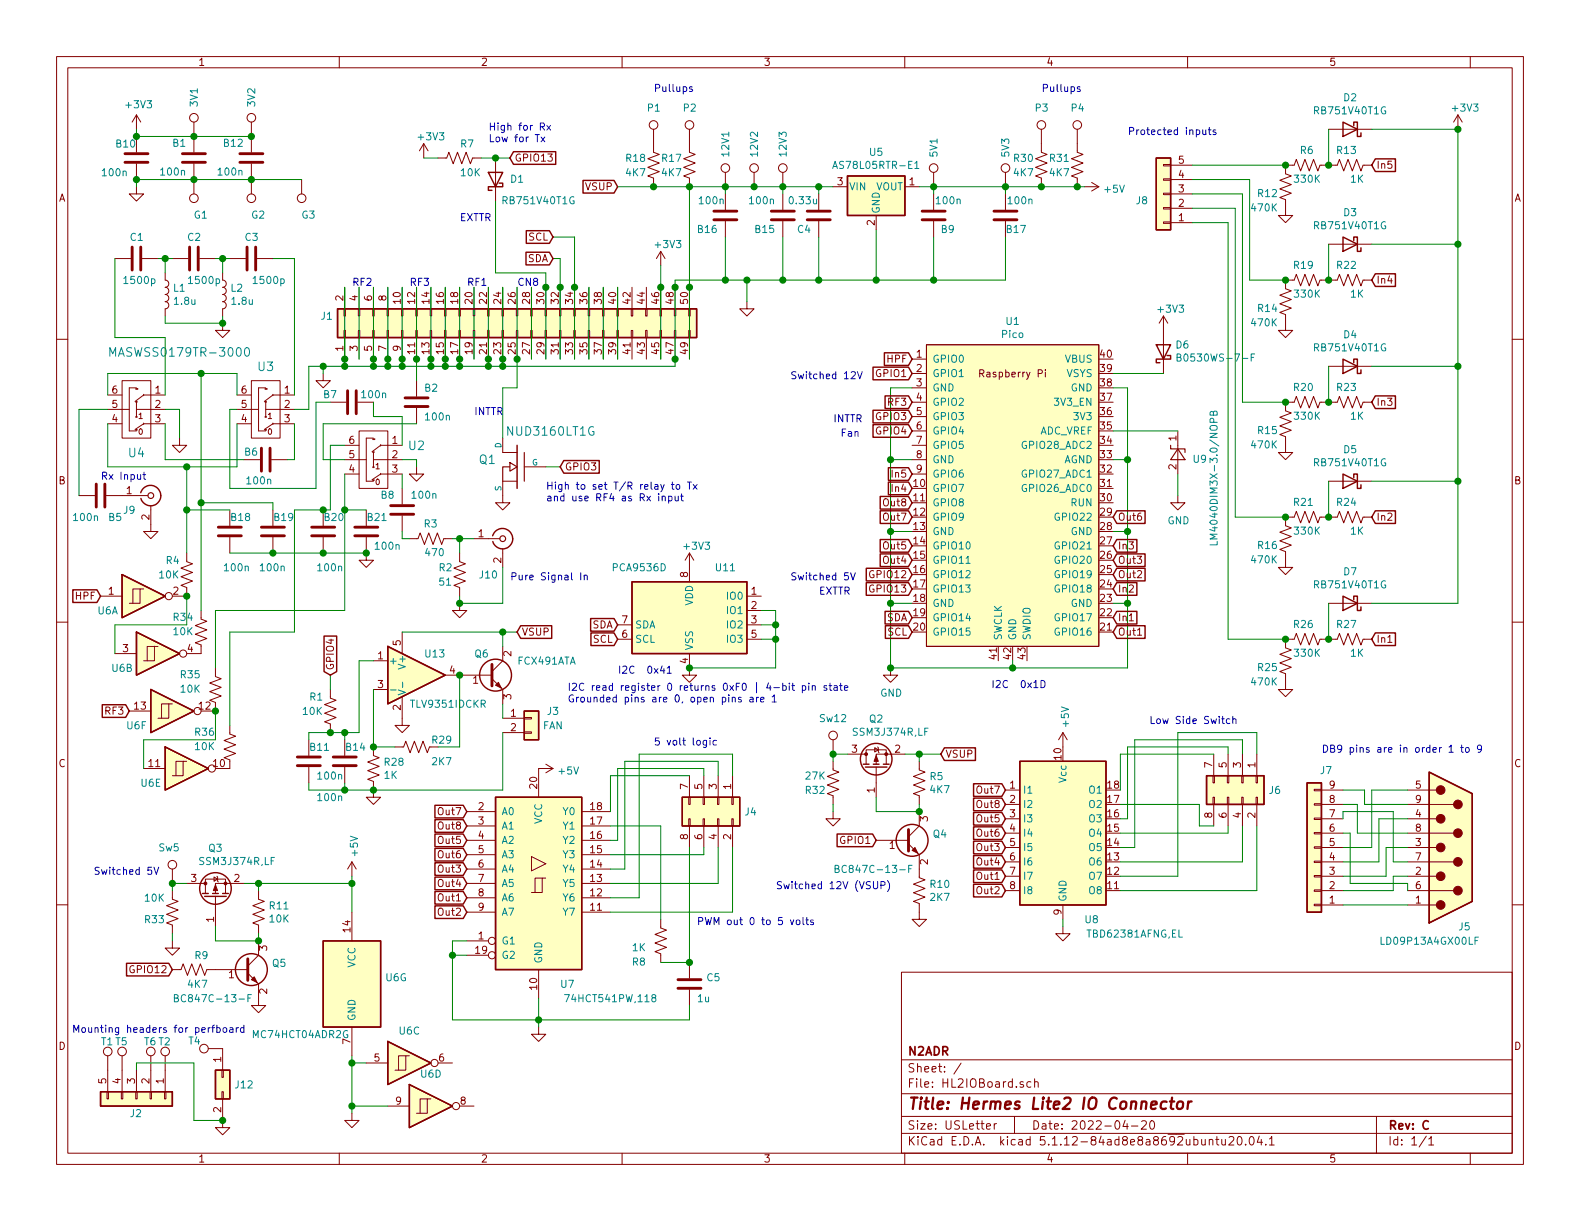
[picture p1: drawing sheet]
<svg xmlns="http://www.w3.org/2000/svg" width="279mm" height="216mm" viewBox="0 0 279 216" stroke-linecap="round" stroke-linejoin="round" font-family="sans-serif">
<defs><g id="words">
<text font-size="2.8" fill="#840000" x="160.4" y="196.2">Title: Hermes Lite2 IO Connector</text>
<g font-size="2.1" fill="#008484">
<text x="20.5" y="63.1">MASWSS0179TR-3000</text>
<text x="45.6" y="65.6">U3</text>
<text x="90" y="77">NUD3160LT1G</text>
<text x="22.8" y="80.8">U4</text>
<text x="72.3" y="79.6">U2</text>
<text x="84.8" y="82">Q1</text>
</g>
<g font-size="2.1" fill="#840000">
<text x="160.4" y="189.6">Sheet: /</text>
<text x="160.4" y="186.6">N2ADR</text>
<text x="160.4" y="192.3">File: HL2IOBoard.sch</text>
<text x="160.4" y="202.5">KiCad E.D.A. kicad 5.1.12-84ad8e8a8692ubuntu20.04.1</text>
<text x="160.4" y="199.7">Size: USLetter</text>
<text x="182.4" y="199.7">Date: 2022-04-20</text>
<text x="245.4" y="199.7">Rev: C</text>
<text x="245.4" y="202.5">Id: 1/1</text>
</g>
<g font-size="1.8" fill="#840000">
<text x="35" y="11.6">1</text>
<text x="85" y="11.6">2</text>
<text x="135" y="11.6">3</text>
<text x="185" y="11.6">4</text>
<text x="235" y="11.6">5</text>
<text x="91" y="28.6">GPIO13</text>
<text x="208.4" y="29">5</text>
<text x="243.4" y="29.8">In5</text>
<text x="10.4" y="35.6">A</text>
<text x="103.6" y="33.7">VSUP</text>
<text x="148.1" y="32.8">3</text>
<text x="160.8" y="32.8">1</text>
<text x="208.4" y="34">3</text>
<text x="208.4" y="31.5">4</text>
<text x="267.8" y="35.6">A</text>
<text x="154.7" y="39.9" transform="rotate(-90 154.7 39.9)">2</text>
<text x="208.4" y="39.1">1</text>
<text x="208.4" y="36.6">2</text>
<text x="93.3" y="46.4">SDA</text>
<text x="93.5" y="42.5">SCL</text>
<text x="60.7" y="53.2" transform="rotate(-90 60.7 53.2)">2</text>
<text x="63.2" y="53.2" transform="rotate(-90 63.2 53.2)">4</text>
<text x="65.8" y="53.2" transform="rotate(-90 65.8 53.2)">6</text>
<text x="68.3" y="53.2" transform="rotate(-90 68.3 53.2)">8</text>
<text x="70.9" y="53.7" transform="rotate(-90 70.9 53.7)">10</text>
<text x="73.4" y="53.7" transform="rotate(-90 73.4 53.7)">12</text>
<text x="75.9" y="53.7" transform="rotate(-90 75.9 53.7)">14</text>
<text x="78.5" y="53.7" transform="rotate(-90 78.5 53.7)">16</text>
<text x="81" y="53.7" transform="rotate(-90 81 53.7)">18</text>
<text x="83.6" y="53.7" transform="rotate(-90 83.6 53.7)">20</text>
<text x="86.1" y="53.7" transform="rotate(-90 86.1 53.7)">22</text>
<text x="88.6" y="53.7" transform="rotate(-90 88.6 53.7)">24</text>
<text x="91.2" y="53.7" transform="rotate(-90 91.2 53.7)">26</text>
<text x="93.7" y="53.7" transform="rotate(-90 93.7 53.7)">28</text>
<text x="96.3" y="53.7" transform="rotate(-90 96.3 53.7)">30</text>
<text x="98.8" y="53.7" transform="rotate(-90 98.8 53.7)">32</text>
<text x="101.3" y="53.7" transform="rotate(-90 101.3 53.7)">34</text>
<text x="103.9" y="53.7" transform="rotate(-90 103.9 53.7)">36</text>
<text x="106.4" y="53.7" transform="rotate(-90 106.4 53.7)">38</text>
<text x="109" y="53.7" transform="rotate(-90 109 53.7)">40</text>
<text x="111.5" y="53.7" transform="rotate(-90 111.5 53.7)">42</text>
<text x="114" y="53.7" transform="rotate(-90 114 53.7)">44</text>
<text x="116.6" y="53.7" transform="rotate(-90 116.6 53.7)">46</text>
<text x="119.1" y="53.7" transform="rotate(-90 119.1 53.7)">48</text>
<text x="121.7" y="53.7" transform="rotate(-90 121.7 53.7)">50</text>
<text x="243.4" y="50.2">In4</text>
<text x="60.7" y="62.1" transform="rotate(-90 60.7 62.1)">1</text>
<text x="63.2" y="62.1" transform="rotate(-90 63.2 62.1)">3</text>
<text x="65.8" y="62.1" transform="rotate(-90 65.8 62.1)">5</text>
<text x="68.3" y="62.1" transform="rotate(-90 68.3 62.1)">7</text>
<text x="70.9" y="62.1" transform="rotate(-90 70.9 62.1)">9</text>
<text x="73.4" y="62.6" transform="rotate(-90 73.4 62.6)">11</text>
<text x="75.9" y="62.6" transform="rotate(-90 75.9 62.6)">13</text>
<text x="78.5" y="62.6" transform="rotate(-90 78.5 62.6)">15</text>
<text x="81" y="62.6" transform="rotate(-90 81 62.6)">17</text>
<text x="83.6" y="62.6" transform="rotate(-90 83.6 62.6)">19</text>
<text x="86.1" y="62.6" transform="rotate(-90 86.1 62.6)">21</text>
<text x="88.6" y="62.6" transform="rotate(-90 88.6 62.6)">23</text>
<text x="91.2" y="62.6" transform="rotate(-90 91.2 62.6)">25</text>
<text x="93.7" y="62.6" transform="rotate(-90 93.7 62.6)">27</text>
<text x="96.3" y="62.6" transform="rotate(-90 96.3 62.6)">29</text>
<text x="98.8" y="62.6" transform="rotate(-90 98.8 62.6)">31</text>
<text x="101.3" y="62.6" transform="rotate(-90 101.3 62.6)">33</text>
<text x="103.9" y="62.6" transform="rotate(-90 103.9 62.6)">35</text>
<text x="106.4" y="62.6" transform="rotate(-90 106.4 62.6)">37</text>
<text x="109" y="62.6" transform="rotate(-90 109 62.6)">39</text>
<text x="111.5" y="62.6" transform="rotate(-90 111.5 62.6)">41</text>
<text x="114" y="62.6" transform="rotate(-90 114 62.6)">43</text>
<text x="116.6" y="62.6" transform="rotate(-90 116.6 62.6)">45</text>
<text x="119.1" y="62.6" transform="rotate(-90 119.1 62.6)">47</text>
<text x="121.7" y="62.6" transform="rotate(-90 121.7 62.6)">49</text>
<text x="157" y="64.1">HPF</text>
<text x="162.1" y="63.2">1</text>
<text x="162.1" y="65.8">2</text>
<text x="194.6" y="65.8">39</text>
<text x="194.6" y="63.2">40</text>
<text x="19.8" y="69.6">6</text>
<text x="27.5" y="69.6">1</text>
<text x="42.7" y="69.6">6</text>
<text x="50.3" y="69.6">1</text>
<text x="155.1" y="66.7">GPIO1</text>
<text x="157.1" y="71.8">RF3</text>
<text x="162.1" y="68.3">3</text>
<text x="162.1" y="70.9">4</text>
<text x="173.6" y="66.7">Raspberry Pi</text>
<text x="194.6" y="70.9">37</text>
<text x="194.6" y="68.3">38</text>
<text x="243.4" y="71.8">In3</text>
<text x="19.8" y="74.7">4</text>
<text x="19.8" y="72.1">5</text>
<text x="27.5" y="72.1">2</text>
<text x="27.5" y="74.7">3</text>
<text x="42.7" y="74.7">4</text>
<text x="42.7" y="72.1">5</text>
<text x="50.3" y="72.1">2</text>
<text x="50.3" y="74.7">3</text>
<text x="155.1" y="76.8">GPIO4</text>
<text x="155.1" y="74.3">GPIO3</text>
<text x="162.1" y="73.4">5</text>
<text x="162.1" y="75.9">6</text>
<text x="194.6" y="75.9">35</text>
<text x="194.6" y="73.4">36</text>
<text x="208" y="78" transform="rotate(-90 208 78)">1</text>
<text x="61.7" y="83.6">4</text>
<text x="61.7" y="81">5</text>
<text x="61.7" y="78.5">6</text>
<text x="69.4" y="78.5">1</text>
<text x="69.4" y="81">2</text>
<text x="69.4" y="83.6">3</text>
<text x="99.8" y="83.2">GPIO3</text>
<text x="162.1" y="78.5">7</text>
<text x="162.1" y="81">8</text>
<text x="162.1" y="83.6">9</text>
<text x="194.6" y="83.6">32</text>
<text x="194.6" y="81">33</text>
<text x="194.6" y="78.5">34</text>
<text x="208" y="83" transform="rotate(-90 208 83)">2</text>
<text x="10.4" y="85.6">B</text>
<text x="22.4" y="87.4">1</text>
<text x="156.5" y="89.5">Out8</text>
<text x="157.9" y="84.5">In5</text>
<text x="157.9" y="87">In4</text>
<text x="161.6" y="86.1">10</text>
<text x="161.6" y="88.6">11</text>
<text x="194.6" y="88.6">30</text>
<text x="194.6" y="86.1">31</text>
<text x="267.8" y="85.6">B</text>
<text x="26.4" y="91.9" transform="rotate(-90 26.4 91.9)">2</text>
<text x="84.6" y="95">1</text>
<text x="156.5" y="92.1">Out7</text>
<text x="161.6" y="91.2">12</text>
<text x="161.6" y="93.7">13</text>
<text x="194.6" y="93.7">28</text>
<text x="194.6" y="91.2">29</text>
<text x="197.6" y="92.1">Out6</text>
<text x="243.4" y="92.1">In2</text>
<text x="88.6" y="99.5" transform="rotate(-90 88.6 99.5)">2</text>
<text x="156.5" y="97.2">Out5</text>
<text x="156.5" y="99.7">Out4</text>
<text x="161.6" y="96.3">14</text>
<text x="161.6" y="98.8">15</text>
<text x="161.6" y="101.3">16</text>
<text x="194.6" y="101.3">25</text>
<text x="194.6" y="98.8">26</text>
<text x="194.6" y="96.3">27</text>
<text x="197.6" y="99.7">Out3</text>
<text x="197.6" y="97.2">In3</text>
<text x="13.5" y="106">HPF</text>
<text x="19.2" y="105.2">1</text>
<text x="30.6" y="105.2">2</text>
<text x="121.7" y="102.1" transform="rotate(-90 121.7 102.1)">8</text>
<text x="132.9" y="105.2">1</text>
<text x="132.9" y="107.7">2</text>
<text x="154.1" y="104.8">GPIO13</text>
<text x="154.1" y="102.2">GPIO12</text>
<text x="161.6" y="103.9">17</text>
<text x="161.6" y="106.4">18</text>
<text x="194.6" y="106.4">23</text>
<text x="194.6" y="103.9">24</text>
<text x="197.6" y="104.8">In2</text>
<text x="197.6" y="102.2">Out2</text>
<text x="92.2" y="112.4">VSUP</text>
<text x="104.7" y="111.1">SDA</text>
<text x="104.9" y="113.7">SCL</text>
<text x="110" y="112.8">6</text>
<text x="110" y="110.2">7</text>
<text x="132.9" y="110.2">3</text>
<text x="132.9" y="112.8">5</text>
<text x="156.8" y="109.9">SDA</text>
<text x="157" y="112.4">SCL</text>
<text x="161.6" y="109">19</text>
<text x="161.6" y="111.5">20</text>
<text x="194.6" y="111.5">21</text>
<text x="194.6" y="109">22</text>
<text x="197.6" y="112.4">Out1</text>
<text x="197.6" y="109.9">In1</text>
<text x="243.4" y="113.7">In1</text>
<text x="21.7" y="115.3">3</text>
<text x="33.2" y="115.3">4</text>
<text x="59.1" y="118.6" transform="rotate(-90 59.1 118.6)">GPIO4</text>
<text x="66.8" y="116.6">1</text>
<text x="70.9" y="114.1" transform="rotate(-90 70.9 114.1)">5</text>
<text x="79.5" y="119.1">4</text>
<text x="90.4" y="116.1" transform="rotate(-90 90.4 116.1)">2</text>
<text x="121.7" y="117.3" transform="rotate(-90 121.7 117.3)">4</text>
<text x="176.3" y="116.5" transform="rotate(-90 176.3 116.5)">41</text>
<text x="178.8" y="116.5" transform="rotate(-90 178.8 116.5)">42</text>
<text x="181.4" y="116.5" transform="rotate(-90 181.4 116.5)">43</text>
<text x="23.8" y="125.5">13</text>
<text x="35.2" y="125.5">12</text>
<text x="66.8" y="121.7">3</text>
<text x="70.9" y="125.6" transform="rotate(-90 70.9 125.6)">2</text>
<text x="83.6" y="120.9">1</text>
<text x="90.4" y="123.7" transform="rotate(-90 90.4 123.7)">3</text>
<text x="18.7" y="126.4">RF3</text>
<text x="90.3" y="126.7">1</text>
<text x="90.3" y="129.3">2</text>
<text x="10.4" y="135.6">C</text>
<text x="26.3" y="135.6">11</text>
<text x="37.8" y="135.6">10</text>
<text x="150.6" y="133.1">3</text>
<text x="158.3" y="133.1">2</text>
<text x="167.2" y="134">VSUP</text>
<text x="187.7" y="134.3" transform="rotate(-90 187.7 134.3)">10</text>
<text x="214.4" y="135.7" transform="rotate(-90 214.4 135.7)">7</text>
<text x="216.9" y="135.7" transform="rotate(-90 216.9 135.7)">5</text>
<text x="219.5" y="135.7" transform="rotate(-90 219.5 135.7)">3</text>
<text x="222" y="135.7" transform="rotate(-90 222 135.7)">1</text>
<text x="267.8" y="135.6">C</text>
<text x="84.6" y="143.3">2</text>
<text x="95" y="139.4" transform="rotate(-90 95 139.4)">20</text>
<text x="104.4" y="143.3">18</text>
<text x="121.7" y="139.5" transform="rotate(-90 121.7 139.5)">7</text>
<text x="124.2" y="139.5" transform="rotate(-90 124.2 139.5)">5</text>
<text x="126.7" y="139.5" transform="rotate(-90 126.7 139.5)">3</text>
<text x="129.3" y="139.5" transform="rotate(-90 129.3 139.5)">1</text>
<text x="154.7" y="140.2" transform="rotate(-90 154.7 140.2)">1</text>
<text x="173" y="142.9">Out8</text>
<text x="173" y="140.3">Out7</text>
<text x="178.6" y="139.4">1</text>
<text x="178.6" y="142">2</text>
<text x="195.9" y="142">17</text>
<text x="195.9" y="139.4">18</text>
<text x="235.1" y="142">8</text>
<text x="235.1" y="139.4">9</text>
<text x="250.3" y="139.4">5</text>
<text x="250.3" y="142">9</text>
<text x="77.7" y="144.1">Out7</text>
<text x="77.7" y="146.7">Out8</text>
<text x="77.7" y="149.2">Out5</text>
<text x="84.6" y="145.8">3</text>
<text x="84.6" y="148.3">4</text>
<text x="104.4" y="148.3">16</text>
<text x="104.4" y="145.8">17</text>
<text x="121.7" y="148.4" transform="rotate(-90 121.7 148.4)">8</text>
<text x="124.2" y="148.4" transform="rotate(-90 124.2 148.4)">6</text>
<text x="126.7" y="148.4" transform="rotate(-90 126.7 148.4)">4</text>
<text x="129.3" y="148.4" transform="rotate(-90 129.3 148.4)">2</text>
<text x="148.7" y="149.2">GPIO1</text>
<text x="164.1" y="145.3" transform="rotate(-90 164.1 145.3)">3</text>
<text x="173" y="148">Out6</text>
<text x="173" y="145.4">Out5</text>
<text x="178.6" y="144.5">3</text>
<text x="178.6" y="147.1">4</text>
<text x="178.6" y="149.6">5</text>
<text x="195.9" y="149.6">14</text>
<text x="195.9" y="147.1">15</text>
<text x="195.9" y="144.5">16</text>
<text x="214.4" y="144.6" transform="rotate(-90 214.4 144.6)">8</text>
<text x="216.9" y="144.6" transform="rotate(-90 216.9 144.6)">6</text>
<text x="219.5" y="144.6" transform="rotate(-90 219.5 144.6)">4</text>
<text x="222" y="144.6" transform="rotate(-90 222 144.6)">2</text>
<text x="235.1" y="149.6">5</text>
<text x="235.1" y="147.1">6</text>
<text x="235.1" y="144.5">7</text>
<text x="250.3" y="149.6">3</text>
<text x="250.3" y="144.5">4</text>
<text x="250.3" y="147.1">8</text>
<text x="33.8" y="156">3</text>
<text x="41.4" y="156">2</text>
<text x="77.7" y="151.8">Out6</text>
<text x="77.7" y="154.3">Out3</text>
<text x="84.6" y="150.9">5</text>
<text x="84.6" y="153.4">6</text>
<text x="84.6" y="156">7</text>
<text x="104.4" y="156">13</text>
<text x="104.4" y="153.4">14</text>
<text x="104.4" y="150.9">15</text>
<text x="157.3" y="150.1">1</text>
<text x="164.1" y="152.9" transform="rotate(-90 164.1 152.9)">2</text>
<text x="173" y="155.6">Out1</text>
<text x="173" y="150.5">Out3</text>
<text x="173" y="153">Out4</text>
<text x="178.6" y="152.1">6</text>
<text x="178.6" y="154.7">7</text>
<text x="195.9" y="154.7">12</text>
<text x="195.9" y="152.1">13</text>
<text x="235.1" y="154.7">3</text>
<text x="235.1" y="152.1">4</text>
<text x="250.3" y="154.7">2</text>
<text x="250.3" y="152.1">7</text>
<text x="77.7" y="156.8">Out4</text>
<text x="77.7" y="159.4">Out1</text>
<text x="77.7" y="161.9">Out2</text>
<text x="84.6" y="158.5">8</text>
<text x="84.6" y="161">9</text>
<text x="104.4" y="161">11</text>
<text x="104.4" y="158.5">12</text>
<text x="173" y="158.1">Out2</text>
<text x="178.6" y="157.2">8</text>
<text x="187.7" y="161.8" transform="rotate(-90 187.7 161.8)">9</text>
<text x="195.9" y="157.2">11</text>
<text x="235.1" y="159.8">1</text>
<text x="235.1" y="157.2">2</text>
<text x="250.3" y="159.8">1</text>
<text x="250.3" y="157.2">6</text>
<text x="37.8" y="163" transform="rotate(-90 37.8 163)">1</text>
<text x="62" y="164.8" transform="rotate(-90 62 164.8)">14</text>
<text x="84.6" y="166.1">1</text>
<text x="23.3" y="172.1">GPIO12</text>
<text x="40.5" y="173">1</text>
<text x="47.2" y="168.1" transform="rotate(-90 47.2 168.1)">3</text>
<text x="84.1" y="168.7">19</text>
<text x="47.2" y="175.7" transform="rotate(-90 47.2 175.7)">2</text>
<text x="95" y="175" transform="rotate(-90 95 175)">10</text>
<text x="10.4" y="185.6">D</text>
<text x="62" y="184.6" transform="rotate(-90 62 184.6)">7</text>
<text x="267.8" y="185.6">D</text>
<text x="18.8" y="191.6" transform="rotate(-90 18.8 191.6)">5</text>
<text x="21.3" y="191.6" transform="rotate(-90 21.3 191.6)">4</text>
<text x="23.9" y="191.6" transform="rotate(-90 23.9 191.6)">3</text>
<text x="26.4" y="191.6" transform="rotate(-90 26.4 191.6)">2</text>
<text x="29" y="191.6" transform="rotate(-90 29 191.6)">1</text>
<text x="39.1" y="187.8" transform="rotate(-90 39.1 187.8)">1</text>
<text x="66.2" y="187.7">5</text>
<text x="77.6" y="187.7">6</text>
<text x="39.1" y="196.7" transform="rotate(-90 39.1 196.7)">2</text>
<text x="70" y="195.3">9</text>
<text x="81.4" y="195.3">8</text>
<text x="35" y="205.5">1</text>
<text x="85" y="205.5">2</text>
<text x="135" y="205.5">3</text>
<text x="185" y="205.5">4</text>
<text x="235" y="205.5">5</text>
</g>
<g font-size="1.8" fill="#0000c2">
<text x="115.6" y="16.3">Pullups</text>
<text x="184.1" y="16.3">Pullups</text>
<text x="86.4" y="23.1">High for Rx</text>
<text x="199.4" y="23.9">Protected inputs</text>
<text x="86.4" y="25.1">Low for Tx</text>
<text x="81.3" y="39.1">EXTTR</text>
<text x="62.2" y="50.5">RF2</text>
<text x="72.4" y="50.5">RF3</text>
<text x="82.5" y="50.5">RF1</text>
<text x="91.4" y="50.5">CN8</text>
<text x="139.7" y="67.1">Switched 12V</text>
<text x="83.8" y="73.4">INTTR</text>
<text x="147.3" y="74.7">INTTR</text>
<text x="148.6" y="77.2">Fan</text>
<text x="17.8" y="84.8">Rx Input</text>
<text x="96.5" y="86.6">High to set T/R relay to Tx</text>
<text x="96.5" y="88.6">and use RF4 as Rx input</text>
<text x="90.2" y="102.6">Pure Signal In</text>
<text x="139.7" y="102.6">Switched 5V</text>
<text x="144.8" y="105.2">EXTTR</text>
<text x="109.2" y="119.1">I2C 0x41</text>
<text x="100.3" y="122.1">I2C read register 0 returns 0xF0 | 4-bit pin state</text>
<text x="100.3" y="124.2">Grounded pins are 0, open pins are 1</text>
<text x="175.3" y="121.7">I2C 0x1D</text>
<text x="115.6" y="131.8">5 volt logic</text>
<text x="203.2" y="128">Low Side Switch</text>
<text x="233.7" y="133.1">DB9 pins are in order 1 to 9</text>
<text x="16.5" y="154.7">Switched 5V</text>
<text x="137.2" y="157.2">Switched 12V (VSUP)</text>
<text x="123.2" y="163.6">PWM out 0 to 5 volts</text>
<text x="12.7" y="182.6">Mounting headers for perfboard</text>
</g>
<g font-size="1.8" fill="#008484">
<text x="237.6" y="17.9">D2</text>
<text x="22.4" y="19.2">+3V3</text>
<text x="35" y="18.8" transform="rotate(-90 35 18.8)">3V1</text>
<text x="45.1" y="18.8" transform="rotate(-90 45.1 18.8)">3V2</text>
<text x="114.6" y="19.7">P1</text>
<text x="120.9" y="19.7">P2</text>
<text x="183.1" y="19.7">P3</text>
<text x="189.5" y="19.7">P4</text>
<text x="232.7" y="20.2">RB751V40T1G</text>
<text x="257" y="19.7">+3V3</text>
<text x="20.6" y="26.1">B10</text>
<text x="30.6" y="26">B1</text>
<text x="39.6" y="26">B12</text>
<text x="74.1" y="24.8">+3V3</text>
<text x="81.5" y="26.1">R7</text>
<text x="110.8" y="28.6">R18</text>
<text x="117.1" y="28.6">R17</text>
<text x="129" y="27.6" transform="rotate(-90 129 27.6)">12V1</text>
<text x="134" y="27.6" transform="rotate(-90 134 27.6)">12V2</text>
<text x="139.1" y="27.6" transform="rotate(-90 139.1 27.6)">12V3</text>
<text x="148" y="29.9">AS78L05RTR-E1</text>
<text x="153.8" y="27.6">U5</text>
<text x="165.8" y="27.7" transform="rotate(-90 165.8 27.7)">5V1</text>
<text x="178.5" y="27.7" transform="rotate(-90 178.5 27.7)">5V3</text>
<text x="179.3" y="28.6">R30</text>
<text x="185.7" y="28.6">R31</text>
<text x="230" y="27.2">R6</text>
<text x="236.5" y="27.2">R13</text>
<text x="18.2" y="31.2">100n</text>
<text x="28.5" y="31">100n</text>
<text x="38.7" y="31">100n</text>
<text x="81.6" y="31.2">10K</text>
<text x="90.3" y="32.3">D1</text>
<text x="110.8" y="31.2">4K7</text>
<text x="117.1" y="31.2">4K7</text>
<text x="150.1" y="33.7">VIN</text>
<text x="154.9" y="33.7">VOUT</text>
<text x="179.3" y="31.2">4K7</text>
<text x="185.7" y="31.2">4K7</text>
<text x="195.4" y="34.1">+5V</text>
<text x="222.5" y="34.8">R12</text>
<text x="229" y="32.3">330K</text>
<text x="238.9" y="32.3">1K</text>
<text x="34.3" y="38.7">G1</text>
<text x="44.5" y="38.7">G2</text>
<text x="53.4" y="38.7">G3</text>
<text x="89.2" y="36.1">RB751V40T1G</text>
<text x="123.4" y="41.2">B16</text>
<text x="123.8" y="36.1">100n</text>
<text x="132.7" y="36.1">100n</text>
<text x="133.6" y="41.2">B15</text>
<text x="139.8" y="36.1">0.33u</text>
<text x="141.1" y="41.2">C4</text>
<text x="155.6" y="37.8" transform="rotate(-90 155.6 37.8)">GND</text>
<text x="165.7" y="36.1">100n</text>
<text x="166.5" y="41.2">B9</text>
<text x="178.1" y="41.2">B17</text>
<text x="178.4" y="36.1">100n</text>
<text x="201" y="36.1">J8</text>
<text x="221.4" y="37.4">470K</text>
<text x="232.7" y="40.5">RB751V40T1G</text>
<text x="237.6" y="38.2">D3</text>
<text x="23.1" y="42.6">C1</text>
<text x="33.2" y="42.6">C2</text>
<text x="43.4" y="42.6">C3</text>
<text x="116" y="43.9">+3V3</text>
<text x="228.9" y="47.5">R19</text>
<text x="236.5" y="47.5">R22</text>
<text x="22.2" y="50.2">1500p</text>
<text x="30.7" y="51.6">L1</text>
<text x="30.9" y="53.9">1.8u</text>
<text x="33.6" y="50.2">1500p</text>
<text x="40.9" y="51.6">L2</text>
<text x="41.1" y="53.9">1.8u</text>
<text x="45" y="50.2">1500p</text>
<text x="229" y="52.6">330K</text>
<text x="238.9" y="52.6">1K</text>
<text x="56.8" y="56.5">J1</text>
<text x="177.2" y="59.8">Pico</text>
<text x="178" y="57.5">U1</text>
<text x="204.9" y="55.3">+3V3</text>
<text x="221.4" y="57.7">470K</text>
<text x="222.5" y="55.2">R14</text>
<text x="237.6" y="59.8">D4</text>
<text x="164.8" y="64.1">GPIO0</text>
<text x="188.4" y="64.1">VBUS</text>
<text x="208" y="61.6">D6</text>
<text x="209.3" y="63.9">B0530WS-7-F</text>
<text x="232.7" y="62.1">RB751V40T1G</text>
<text x="57.3" y="70.4">B7</text>
<text x="64.1" y="70.4">100n</text>
<text x="75.1" y="69.3">B2</text>
<text x="164.8" y="66.7">GPIO1</text>
<text x="164.8" y="69.2">GND</text>
<text x="164.8" y="71.8">GPIO2</text>
<text x="186.7" y="71.8">3V3_EN</text>
<text x="188.6" y="66.7">VSYS</text>
<text x="189.4" y="69.2">GND</text>
<text x="228.9" y="69.1">R20</text>
<text x="236.5" y="69.1">R23</text>
<text x="75.4" y="74.3">100n</text>
<text x="164.8" y="74.3">GPIO3</text>
<text x="164.8" y="76.8">GPIO4</text>
<text x="183.8" y="76.8">ADC_VREF</text>
<text x="190.1" y="74.3">3V3</text>
<text x="222.5" y="76.8">R15</text>
<text x="229" y="74.2">330K</text>
<text x="238.9" y="74.2">1K</text>
<text x="43.3" y="80.6">B6</text>
<text x="164.8" y="79.4">GPIO5</text>
<text x="164.8" y="81.9">GND</text>
<text x="181.1" y="79.4">GPIO28_ADC2</text>
<text x="188.1" y="81.9">AGND</text>
<text x="211" y="81.8">U9</text>
<text x="221.4" y="79.3">470K</text>
<text x="232.7" y="82.4">RB751V40T1G</text>
<text x="237.6" y="80.1">D5</text>
<text x="43.8" y="85.6">100n</text>
<text x="67.4" y="88.2">B8</text>
<text x="73" y="88.2">100n</text>
<text x="164.8" y="87">GPIO7</text>
<text x="164.8" y="89.5">GPIO8</text>
<text x="164.8" y="84.5">GPIO6</text>
<text x="181.1" y="87">GPIO26_ADC0</text>
<text x="181.1" y="84.5">GPIO27_ADC1</text>
<text x="189.5" y="89.5">RUN</text>
<text x="228.9" y="89.5">R21</text>
<text x="236.5" y="89.5">R24</text>
<text x="13.2" y="92.1">100n</text>
<text x="19.3" y="92.1">B5</text>
<text x="21.9" y="90.9">J9</text>
<text x="40.9" y="92.1">B18</text>
<text x="48.5" y="92.1">B19</text>
<text x="57.4" y="92.1">B20</text>
<text x="65" y="92.1">B21</text>
<text x="75" y="93.3">R3</text>
<text x="164.8" y="92.1">GPIO9</text>
<text x="164.8" y="94.6">GND</text>
<text x="186.9" y="92.1">GPIO22</text>
<text x="189.4" y="94.6">GND</text>
<text x="206.5" y="92.7">GND</text>
<text x="215.3" y="94.8" transform="rotate(-90 215.3 94.8)">LM4040DIM3X-3.0/NOPB</text>
<text x="229" y="94.5">330K</text>
<text x="238.9" y="94.5">1K</text>
<text x="29.4" y="99.7">R4</text>
<text x="39.8" y="101">100n</text>
<text x="46.2" y="101">100n</text>
<text x="56.3" y="101">100n</text>
<text x="66.5" y="97.2">100n</text>
<text x="75.4" y="98.3">470</text>
<text x="77.7" y="101">R2</text>
<text x="108.6" y="101">PCA9536D</text>
<text x="121.1" y="97.2">+3V3</text>
<text x="126.6" y="101">U11</text>
<text x="164.8" y="97.2">GPIO10</text>
<text x="164.8" y="99.7">GPIO11</text>
<text x="186.9" y="99.7">GPIO20</text>
<text x="186.9" y="97.2">GPIO21</text>
<text x="221.4" y="99.6">470K</text>
<text x="222.5" y="97.1">R16</text>
<text x="237.6" y="101.7">D7</text>
<text x="28.2" y="102.3">10K</text>
<text x="77.8" y="103.6">51</text>
<text x="84.9" y="102.3">J10</text>
<text x="122.6" y="107.1" transform="rotate(-90 122.6 107.1)">VDD</text>
<text x="128.7" y="106">IO0</text>
<text x="164.8" y="102.2">GPIO12</text>
<text x="164.8" y="104.8">GPIO13</text>
<text x="164.8" y="107.3">GND</text>
<text x="186.9" y="104.8">GPIO18</text>
<text x="186.9" y="102.2">GPIO19</text>
<text x="189.4" y="107.3">GND</text>
<text x="232.7" y="104">RB751V40T1G</text>
<text x="17.3" y="108.6">U6A</text>
<text x="30.7" y="109.8">R34</text>
<text x="30.7" y="112.3">10K</text>
<text x="112.3" y="113.7">SCL</text>
<text x="112.3" y="111.1">SDA</text>
<text x="128.7" y="108.6">IO1</text>
<text x="128.7" y="111.1">IO2</text>
<text x="128.7" y="113.7">IO3</text>
<text x="164.8" y="109.9">GPIO14</text>
<text x="164.8" y="112.4">GPIO15</text>
<text x="177.2" y="113.3" transform="rotate(-90 177.2 113.3)">SWCLK</text>
<text x="179.7" y="113.3" transform="rotate(-90 179.7 113.3)">GND</text>
<text x="182.2" y="113.3" transform="rotate(-90 182.2 113.3)">SWDIO</text>
<text x="186.9" y="112.4">GPIO16</text>
<text x="186.9" y="109.9">GPIO17</text>
<text x="228.9" y="111">R26</text>
<text x="236.5" y="111">R27</text>
<text x="19.8" y="118.8">U6B</text>
<text x="32" y="119.9">R35</text>
<text x="68.7" y="117.5">+</text>
<text x="71.8" y="117.9" transform="rotate(-90 71.8 117.9)">V+</text>
<text x="75.3" y="116.3">U13</text>
<text x="84" y="116.3">Q6</text>
<text x="91.6" y="117.5">FCX491ATA</text>
<text x="122.6" y="115.1" transform="rotate(-90 122.6 115.1)">VSS</text>
<text x="222.5" y="118.7">R25</text>
<text x="229" y="116.1">330K</text>
<text x="238.9" y="116.1">1K</text>
<text x="32" y="122.5">10K</text>
<text x="54.8" y="123.9">R1</text>
<text x="72.8" y="125.1">TLV9351IDCKR</text>
<text x="155.7" y="123.2">GND</text>
<text x="221.4" y="121.2">470K</text>
<text x="22.5" y="129">U6F</text>
<text x="34.5" y="130.1">R36</text>
<text x="53.6" y="126.4">10K</text>
<text x="76.5" y="131.5">R29</text>
<text x="96" y="129">FAN</text>
<text x="96.8" y="126.4">J3</text>
<text x="145.1" y="127.7">Sw12</text>
<text x="151.2" y="130.1">SSM3J374R,LF</text>
<text x="153.8" y="127.8">Q2</text>
<text x="189" y="128.4" transform="rotate(-90 189 128.4)">+5V</text>
<text x="34.5" y="132.6">10K</text>
<text x="54.9" y="132.8">B11</text>
<text x="56.3" y="137.8">100n</text>
<text x="61.2" y="132.8">B14</text>
<text x="68" y="137.7">1K</text>
<text x="68" y="135.4">R28</text>
<text x="76.5" y="135.3">2K7</text>
<text x="98.9" y="137">+5V</text>
<text x="142.5" y="137.8">27K</text>
<text x="164.5" y="137.9">R5</text>
<text x="233.5" y="136.9">J7</text>
<text x="25" y="139.1">U6E</text>
<text x="56.3" y="141.7">100n</text>
<text x="142.5" y="140.4">R32</text>
<text x="164.6" y="140.3">4K7</text>
<text x="180.8" y="140.3">I1</text>
<text x="180.8" y="142.9">I2</text>
<text x="188.6" y="138.3" transform="rotate(-90 188.6 138.3)">Vcc</text>
<text x="192.7" y="142.9">O2</text>
<text x="192.7" y="140.3">O1</text>
<text x="224.5" y="140.4">J6</text>
<text x="88.6" y="144.1">A0</text>
<text x="88.6" y="146.7">A1</text>
<text x="88.6" y="149.2">A2</text>
<text x="95.9" y="145.7" transform="rotate(-90 95.9 145.7)">VCC</text>
<text x="99.7" y="149.2">Y2</text>
<text x="99.7" y="146.7">Y1</text>
<text x="99.7" y="144.1">Y0</text>
<text x="131.8" y="144.2">J4</text>
<text x="165" y="148.1">Q4</text>
<text x="180.8" y="145.4">I3</text>
<text x="180.8" y="148">I4</text>
<text x="192.7" y="148">O4</text>
<text x="192.7" y="145.4">O3</text>
<text x="28.1" y="150.5">Sw5</text>
<text x="35.6" y="153">SSM3J374R,LF</text>
<text x="36.9" y="150.6">Q3</text>
<text x="63.3" y="151.3" transform="rotate(-90 63.3 151.3)">+5V</text>
<text x="88.6" y="151.8">A3</text>
<text x="88.6" y="154.3">A4</text>
<text x="99.7" y="154.3">Y4</text>
<text x="99.7" y="151.8">Y3</text>
<text x="148.9" y="154.4">BC847C-13-F</text>
<text x="180.8" y="150.5">I5</text>
<text x="180.8" y="153">I6</text>
<text x="180.8" y="155.6">I7</text>
<text x="192.7" y="155.6">O7</text>
<text x="192.7" y="153">O6</text>
<text x="192.7" y="150.5">O5</text>
<text x="25.7" y="159.4">10K</text>
<text x="47.7" y="160.8">R11</text>
<text x="88.6" y="156.8">A5</text>
<text x="88.6" y="159.4">A6</text>
<text x="88.6" y="161.9">A7</text>
<text x="99.7" y="161.9">Y7</text>
<text x="99.7" y="159.4">Y6</text>
<text x="99.7" y="156.8">Y5</text>
<text x="164.6" y="157">R10</text>
<text x="164.6" y="159.3">2K7</text>
<text x="180.8" y="158.1">I8</text>
<text x="188.6" y="159.5" transform="rotate(-90 188.6 159.5)">GND</text>
<text x="192.7" y="158.1">O8</text>
<text x="25.7" y="163.2">R33</text>
<text x="47.7" y="163.1">10K</text>
<text x="88.6" y="167">G1</text>
<text x="191.9" y="163.2">U8</text>
<text x="192.5" y="165.8">TBD62381AFNG,EL</text>
<text x="244.6" y="167.1">LD09P13A4GX00LF</text>
<text x="258" y="164.5">J5</text>
<text x="34.5" y="169.6">R9</text>
<text x="48.2" y="171">Q5</text>
<text x="62.9" y="171.1" transform="rotate(-90 62.9 171.1)">VCC</text>
<text x="68.2" y="173.5">U6G</text>
<text x="88.6" y="169.5">G2</text>
<text x="95.9" y="170.4" transform="rotate(-90 95.9 170.4)">GND</text>
<text x="111.9" y="170.7">R8</text>
<text x="111.9" y="168.2">1K</text>
<text x="125" y="173.5">C5</text>
<text x="32.1" y="177.2">BC847C-13-F</text>
<text x="33.3" y="174.7">4K7</text>
<text x="99.2" y="174.7">U7</text>
<text x="100.5" y="177.2">74HCT541PW,118</text>
<text x="123.4" y="177.2">1u</text>
<text x="17.9" y="184.8">T1 T5</text>
<text x="25.6" y="184.8">T6 T2</text>
<text x="33.4" y="184.7">T4</text>
<text x="44.9" y="183.6">MC74HCT04ADR2G</text>
<text x="62.9" y="180.6" transform="rotate(-90 62.9 180.6)">GND</text>
<text x="70.6" y="182.9">U6C</text>
<text x="74.4" y="190.6">U6D</text>
<text x="23.1" y="197.5">J2</text>
<text x="41.7" y="192.5">J12</text>
</g>
<g font-size="1.4" fill="#840000">
<text x="24.5" y="76.9">0</text>
<text x="24.5" y="74.1">1</text>
<text x="47.4" y="76.9">0</text>
<text x="47.4" y="74.1">1</text>
<text x="66.4" y="83">1</text>
<text x="66.4" y="85.8">0</text>
</g>
<g font-size="1.4" fill="#008484">
<text x="88.6" y="79.2" transform="rotate(-90 88.6 79.2)">D</text>
<text x="94.1" y="82.3">G</text>
<text x="88.6" y="86.8" transform="rotate(-90 88.6 86.8)">S</text>
</g>
</g></defs>
<g fill="none" stroke="#840000" stroke-width=".18">
<path d="M10 10h259.4v195.9h-259.4zM12 12h255.4v191.9h-255.4zM60 10v2M110 10v2M160 10v2M210 10v2M260 10v2M24.1 33v1.3h1.3l-1.3 1.3-1.2-1.3h1.2M24.1 20.3v2.6M24.1 24.1v2.8M24.1 29v2.8M24.1 20.3l-.7 1.3"/>
<path d="M24.1 20.3l.8 1.3M34.3 21.6v5.3M34.3 29v5.3M44.4 21.6v5.3M44.4 29v5.3M53.3 31.8v2.5M74.9 25.4l-.7 1.3M74.9 25.4v2.5M74.9 25.4l.8 1.3M77.5 27.9h1.5l.4-1 .7 2.1 .8-2.1 .8 2.1 .7-2.1 .8 2.1 .4-1.1h1.5M87.6 27.9v7.7M115.6 22.9v4l1 .4-2 .8 2 .7-2 .8 2 .8-2 .7 1 .4v1.5"/>
<path d="M121.9 22.9v4l1 .4-2 .8 2 .7-2 .8 2 .8-2 .7 1 .4v1.5M128.3 30.5v2.5M128.3 34.3v2.8M128.3 39.1v2.8M133.3 30.5v2.5M138.4 30.5v2.5M138.4 34.3v2.8M138.4 39.1v2.8M144.8 34.3v2.8M144.8 39.1v2.8M147.3 33h2.6M154.9 38.1v2.5"/>
<path d="M160 33h2.6M165.1 30.5v2.5M165.1 34.3v2.8M165.1 39.1v2.8M177.8 30.5v2.5M177.8 34.3v2.8M177.8 39.1v2.8M184.1 22.9v4l1.1 .4-2.1 .8 2.1 .7-2.1 .8 2.1 .8-2.1 .7 1 .4v1.5M190.5 22.9v4l1 .4-2 .8 2 .7-2 .8 2 .8-2 .7 1 .4v1.5M191.8 33h2.5M193 32.3l1.3 .7M194.3 33l-1.3 .8"/>
<path d="M205.7 29.1h1.3v.2h-1.3zM205.7 31.6h1.3v.3h-1.3zM205.7 36.7h1.3v.3h-1.3zM205.7 39.2h1.3v.3h-1.3zM205.7 34.2h1.3v.2h-1.3zM207 29.2h3.8M207 39.4h3.8M207 36.8h3.8M207 34.3h3.8M207 31.8h3.8M234.9 22.9h7.7M242.6 29.2h-1.6l-.3 1-.8-2-.8 2-.7-2-.8 2-.7-2-.4 1h-3.1l-.4 1-.7-2-.8 2-.7-2-.8 2-.8-2-.3 1h-1.6v1.5l1 .4-2 .8 2 .7-2 .8 2 .8-2 .7 1 .4v2.8h1.3l-1.3 1.3-1.2-1.3h1.2"/>
<path d="M257.8 20.3l-.8 1.3M257.8 20.3v2.6M257.8 20.3l.8 1.3M10 60h2M20.3 45.7h2.8M25.1 45.7h2.8M29.2 48.3v1.2a.63 .63 0 0 1 .6 .7 .63 .63 0 0 1-.6 .6 .63 .63 0 0 1 .6 .6 .63 .63 0 0 1-.6 .7 .63 .63 0 0 1 .6 .6 .63 .63 0 0 1-.6 .6 .63 .63 0 0 1 .6 .7 .63 .63 0 0 1-.6 .6v1.3M30.5 45.7h2.8M35.3 45.7h2.8M39.4 48.3v1.2a.63 .63 0 0 1 .6 .7 .63 .63 0 0 1-.6 .6 .63 .63 0 0 1 .6 .6 .63 .63 0 0 1-.6 .7 .63 .63 0 0 1 .6 .6 .63 .63 0 0 1-.6 .6 .63 .63 0 0 1 .6 .7 .63 .63 0 0 1-.6 .6v1.3M39.4 57.2v1.2h1.2l-1.2 1.3-1.3-1.3h1.3M40.6 45.7h2.8"/>
<path d="M45.5 45.7h2.8M60.8 58.4h.3v1.3h-.3zM60.8 54.6h.3v1.3h-.3zM61 50.8v3.8M61 59.7v3.8M63.4 58.4h.2v1.3h-.2zM63.4 54.6h.2v1.3h-.2zM63.5 50.8v3.8M63.5 59.7v3.8M65.9 58.4h.3v1.3h-.3zM65.9 54.6h.3v1.3h-.3zM66 50.8v3.8"/>
<path d="M66 59.7v3.8M68.5 58.4h.2v1.3h-.2zM68.5 54.6h.2v1.3h-.2zM68.6 50.8v3.8M68.6 59.7v3.8M71 58.4h.2v1.3h-.2zM71 54.6h.2v1.3h-.2zM71.1 50.8v3.8M71.1 59.7v3.8M73.5 58.4h.3v1.3h-.3zM73.5 54.6h.3v1.3h-.3zM73.7 50.8v3.8"/>
<path d="M73.7 59.7v3.8M76.1 58.4h.2v1.3h-.2zM76.1 54.6h.2v1.3h-.2zM76.2 50.8v3.8M76.2 59.7v3.8M78.6 58.4h.3v1.3h-.3zM78.6 54.6h.3v1.3h-.3zM78.7 50.8v3.8M78.7 59.7v3.8M81.2 58.4h.2v1.3h-.2zM81.2 54.6h.2v1.3h-.2zM81.3 50.8v3.8"/>
<path d="M81.3 59.7v3.8M83.7 58.4h.2v1.3h-.2zM83.7 54.6h.2v1.3h-.2zM83.8 50.8v3.8M83.8 59.7v3.8M86.2 58.4h.3v1.3h-.3zM86.2 54.6h.3v1.3h-.3zM86.4 50.8v3.8M86.4 59.7v3.8M88.8 58.4h.2v1.3h-.2zM88.8 54.6h.2v1.3h-.2zM88.9 50.8v3.8"/>
<path d="M88.9 59.7v3.8M91.3 58.4h.3v1.3h-.3zM91.3 54.6h.3v1.3h-.3zM91.4 50.8v3.8M91.4 59.7v3.8M93.9 58.4h.2v1.3h-.2zM93.9 54.6h.2v1.3h-.2zM94 50.8v3.8M94 59.7v3.8M96.4 58.4h.2v1.3h-.2zM96.4 54.6h.2v1.3h-.2zM96.5 50.8v3.8"/>
<path d="M96.5 59.7v3.8M98.9 58.4h.3v1.3h-.3zM98.9 54.6h.3v1.3h-.3zM99.1 50.8v3.8M99.1 59.7v3.8M101.5 58.4h.2v1.3h-.2zM101.5 54.6h.2v1.3h-.2zM101.6 50.8v3.8M101.6 59.7v3.8M104 58.4h.3v1.3h-.3zM104 54.6h.3v1.3h-.3zM104.1 50.8v3.8"/>
<path d="M104.1 59.7v3.8M106.6 58.4h.2v1.3h-.2zM106.6 54.6h.2v1.3h-.2zM106.7 50.8v3.8M106.7 59.7v3.8M109.1 58.4h.2v1.3h-.2zM109.1 54.6h.2v1.3h-.2zM109.2 50.8v3.8M109.2 59.7v3.8M111.6 58.4h.3v1.3h-.3zM111.6 54.6h.3v1.3h-.3zM111.8 50.8v3.8"/>
<path d="M111.8 59.7v3.8M114.2 58.4h.2v1.3h-.2zM114.2 54.6h.2v1.3h-.2zM114.3 50.8v3.8M114.3 59.7v3.8M116.7 58.4h.3v1.3h-.3zM116.7 54.6h.3v1.3h-.3zM116.8 44.5v2.5M116.8 50.8v3.8M116.8 59.7v3.8M116.8 44.5l-.7 1.2M116.8 44.5l.8 1.2"/>
<path d="M119.3 58.4h.2v1.3h-.2zM119.3 54.6h.2v1.3h-.2zM119.4 50.8v3.8M119.4 59.7v3.8M121.8 58.4h.2v1.3h-.2zM121.8 54.6h.2v1.3h-.2zM121.9 50.8v3.8M121.9 59.7v3.8M132.1 53.3v1.3h1.2l-1.2 1.3-1.3-1.3h1.3M205.7 55.9l-.7 1.3M205.7 55.9v10.1M205.7 55.9l.8 1.3"/>
<path d="M234.9 43.2h7.7M242.6 49.5h-1.6l-.3 1-.8-2-.8 2-.7-2-.8 2-.7-2-.4 1h-3.1l-.4 1-.7-2-.8 2-.7-2-.8 2-.8-2-.3 1h-1.6v1.6l1 .3-2 .8 2 .8-2 .7 2 .8-2 .7 1 .4v2.8h1.3l-1.3 1.3-1.2-1.3h1.2M267.4 60h2M19 72.4h3.9M19 74.9h2.6M19 69.9h2.6M21.6 67.3h5.1v10.2h-5.1zM24 76.1h.3M24 75.9h.3M24 73.8h.3M24 73.7h.3M24 71.1h.3"/>
<path d="M24 71h.3M24 68.8h.4M24 68.7h.4M24.1 71.1v2.6M24.1 72.4h5.1M24.1 68.6h-1.2v7.6h1.2M25.4 69.7v.3M25.4 74.8v.3M29.2 74.9h-3.8l-1.5 1M29.2 69.9h-3.8l-1.5 1.1M31.7 77.5v1.2h1.3l-1.3 1.3-1.2-1.3h1.2M41.9 72.4h3.8"/>
<path d="M41.9 74.9h2.5M41.9 69.9h2.5M44.4 67.3h5.1v10.2h-5.1zM46.9 76.1h.2M46.9 75.9h.2M46.9 73.8h.2M46.9 73.7h.2M46.9 71.1h.2M46.9 71h.2M46.9 68.8h.3M46.9 68.7h.3M47 68.6h-1.3v7.6h1.3"/>
<path d="M47 72.4h5.1M47 71.1v2.6M48.3 69.7v.3M48.3 74.8v.3M52.1 74.9h-3.8l-1.6 1M52.1 69.9h-3.8l-1.6 1.1M57.1 66v1.3h1.3l-1.3 1.3-1.2-1.3h1.2M58.4 71.1h2.8M61 78.7h2.5M63.2 71.1h2.8M63.5 76.2h5.1v10.2h-5.1zM65.9 79.9h.3"/>
<path d="M65.9 77.7h.4M65.9 77.6h.4M66 77.5h-1.2v7.6h1.2M67.3 78.6v.3M71.1 78.7h-3.8l-1.5 1.2M73.7 67.3v2.8M73.7 72.1v2.8M88.9 77.5v2.5h2.5M161.3 76.2h2.5M161.3 68.6h2.5M161.3 73.7h2.5M161.3 71.1h2.5"/>
<path d="M161.3 63.5h2.5M161.3 66h2.5M161.3 78.7h2.5M163.8 61h30.5v53.3h-30.5zM184.9 65.4v.1M184.9 65.8v.8M208.3 76.2v7.6M234.9 64.8h7.7M242.6 71.1h-1.6l-.3 1-.8-2-.8 2-.7-2-.8 2-.7-2-.4 1h-3.1l-.4 1-.7-2-.8 2-.7-2-.8 2-.8-2-.3 1h-1.6v1.5l1 .4-2 .8 2 .7-2 .8 2 .8-2 .7 1 .4v2.8h1.3l-1.3 1.3-1.2-1.3h1.2M14 87.6h2.8M18.8 87.6h7.4M26.7 89.4v4.6h1.2l-1.2 1.3-1.3-1.3h1.3"/>
<path d="M33 97.8v1.5l1 .4-2 .8 2 .7-2 .8 2 .7-2 .8 1 .4v1.5h-2.5M40.6 90.2v2.8M40.6 95v2.8M43.2 81.3h2.8M48 81.3h2.8M48.3 90.2v2.8M48.3 95v2.8M57.1 90.2v2.8M57.1 95v2.8M61 81.3h3.8M61 83.8h2.5M64.8 95v4.1h1.2l-1.2 1.2-1.3-1.2h1.3"/>
<path d="M64.8 90.2v2.8M65.9 85h.3M65.9 84.8h.3M65.9 82.7h.3M65.9 82.6h.3M65.9 80h.3M66 80v2.6M66 81.3h5.1M67.3 83.7v.2M71.1 86.4v2.8M71.1 91.2v2.8M71.1 83.8h-3.8l-1.5 1"/>
<path d="M72.4 95.3h1.5l.4-1.1 .8 2.1 .7-2.1 .8 2.1 .7-2.1 .8 2.1 .4-1h1.5M73.7 82.6v1.2h1.2l-1.2 1.3-1.3-1.3h1.3M81.3 97.8v1.5l1 .4-2 .8 2 .7-2 .8 2 .7-2 .8 1 .4v1.5M83.8 95.3h4.6M88.9 97v3.3M91.4 85.1h-2.5v3.8h1.3l-1.3 1.3-1.3-1.3h1.3M92.7 82.6h3.8M121.9 97.8v5.1M121.9 97.8l-.7 1.3M121.9 97.8l.8 1.3M161.3 81.3h2.5M161.3 83.8h2.5"/>
<path d="M208.3 87.6v1.3h1.2l-1.2 1.3-1.3-1.3h1.3M234.9 85.1h7.7M242.6 91.4h-1.6l-.3 1.1-.8-2.1-.8 2.1-.7-2.1-.8 2.1-.7-2.1-.4 1h-3.1l-.4 1.1-.7-2.1-.8 2.1-.7-2.1-.8 2.1-.8-2.1-.3 1h-1.6v1.6l1 .3-2 .8 2 .8-2 .7 2 .8-2 .8 1 .3v2.8h1.3l-1.3 1.3-1.2-1.3h1.2M10 110h2M17.8 105.4h3.8M20.3 115.6h3.8M24.8 104.1h-1.3v2.6M25.4 104.1h-.6v2.6h-1.9M27.3 114.3h-1.3v2.5M27.9 114.3h-.6v2.5h-1.9M35.6 108v1.5l1 .4-2.1 .7 2.1 .8-2.1 .7 2.1 .8-2.1 .8 1.1 .3v1.6h-2.6M38.1 118.1v1.5l1 .4-2 .8 2 .7-2 .8 2 .8-2 .7 1 .4v1.5h-2.5"/>
<path d="M66 116.8h2.6M71.1 111.8v3.8M78.7 119.4h8.3M81.3 106.7v1.3h1.2l-1.2 1.2-1.3-1.2h1.3M88.9 114.3v2.5l-1.9 1.9M109.2 110.5h2.6M109.2 113h2.6M121.9 115.6v3.8h1.3l-1.3 1.3-1.3-1.3h1.3M132.1 105.4h2.5M132.1 108h2.5M132.1 110.5h2.5M132.1 113h2.5"/>
<path d="M157.5 118.1v1.3h1.2l-1.2 1.3-1.3-1.3h1.3M199.7 109.8h.7M201.1 112.3h.8M234.9 106.7h7.7M242.6 113h-1.6l-.3 1-.8-2-.8 2-.7-2-.8 2-.7-2-.4 1h-3.1l-.4 1-.7-2-.8 2-.7-2-.8 2-.8-2-.3 1h-1.6v1.6l1 .3-2 .8 2 .8-2 .7 2 .8-2 .7 1 .4v2.8h1.3l-1.3 1.3-1.2-1.3h1.2M245.4 113.6h.8M267.4 110h2M22.9 125.7h3.8M25.4 135.9h3.8M29.8 124.5h-1.2v2.5M30.5 124.5h-.7v2.5h-1.9M32.4 134.6h-1.3v2.6"/>
<path d="M33 134.6h-.6v2.6h-1.9M40.6 128.3v1.5l1.1 .4-2.1 .7 2.1 .8-2.1 .8 2.1 .7-2.1 .8 1 .4v1.5h-2.5M54.6 130.8v2.8M54.6 135.6v2.8M58.4 121.9v1.5l1 .4-2 .8 2 .7-2 .8 2 .8-2 .7 1 .4v1.5M61 130.8v2.8M61 135.6v2.8M66 132.1v1.5l1.1 .4-2.1 .7 2.1 .8-2.1 .8 2.1 .7-2.1 .8 1 .4v2.8h1.3l-1.3 1.2-1.2-1.2h1.2M66 121.9h2.6M69.8 132.1h1.6l.4-1 .7 2 .8-2 .7 2 .8-2 .8 2 .3-1h.3M71.1 123.2v5.1h1.3l-1.3 1.2-1.3-1.2h1.3M87 120l1.9 1.9v2.6"/>
<path d="M88.9 127h3.8M88.9 129.5h3.8M92.7 129.4h1.3v.3h-1.3zM92.7 126.9h1.3v.2h-1.3zM96.5 135.1l1.3 .8M97.8 135.9h-2.6v5.1M97.8 135.9l-1.3 .8M121.9 137.2v3.8M124.5 137.2v3.8M127 137.2v3.8M129.5 137.2v3.8M147.3 134.6v1.5l1 .4-2 .8 2 .7-2 .8 2 .8-2 .7 1 .4v1.5"/>
<path d="M147.3 130.8v2.6M149.9 133.4h3.3M153.2 135.1v-2.5h3.5v2.5M154.7 132.2l.6 .4-.6 .4zM154.9 135.6v5.4M155.2 132.1l.1 .1v.8l.1 .1M160 133.4h-5.1v1.7M162.6 134.6v1.5l1 .4-2.1 .8 2.1 .7-2.1 .8 2.1 .8-2.1 .7 1.1 .4v1.5M177.8 139.7h2.5M188 129.5l-.8 1.3M188 129.5v2.6M188 129.5l.7 1.3"/>
<path d="M214.5 137.2h.3v1.2h-.3zM214.6 133.4v3.8M217 137.2h.3v1.2h-.3zM217.2 133.4v3.8M219.6 137.2h.2v1.2h-.2zM219.7 133.4v3.8M222.1 137.2h.3v1.2h-.3zM222.2 133.4v3.8M232.4 139.6h1.3v.2h-1.3zM233.7 139.7h3.8M248.9 139.7h5.1M10 160h2"/>
<path d="M30.5 157.5v1.5l1 .4-2 .7 2 .8-2 .8 2 .7-2 .8 1 .4v1.5M30.5 153.7v2.5M33 156.2h3.3M36.3 158v-2.6h3.6v2.6M37.8 155.1l.7 .3-.7 .4zM38.1 158.5v5.3M38.4 154.9l.1 .2v.7l.1 .2M43.2 156.2h-5.1v1.8M45.7 157.5v1.5l1 .4-2 .7 2 .8-2 .8 2 .7-2 .8 1 .4v1.5M62.2 152.4l-.7 1.3M62.2 152.4v2.5M62.2 152.4l.8 1.3"/>
<path d="M82.5 148.6h5.1M82.5 156.2h5.1M82.5 158.8h5.1M82.5 153.7h5.1M82.5 151.1h5.1M82.5 146.1h5.1M82.5 143.5h5.1M94 151.5l2.5 1.2-2.5 1.3zM95.9 155.3h-1.3v2.5M96.5 155.3h-.6v2.5h-1.9M102.9 148.6h5M102.9 156.2h5"/>
<path d="M102.9 158.8h5M102.9 153.7h5M102.9 151.1h5M102.9 146.1h5M102.9 143.5h5M121.8 141h.2v1.2h-.2zM121.8 144.8h.2v1.3h-.2zM121.9 146.1v3.8M124.3 141h.3v1.2h-.3zM124.3 144.8h.3v1.3h-.3zM124.5 146.1v3.8M126.9 141h.2v1.2h-.2z"/>
<path d="M126.9 144.8h.2v1.3h-.2zM127 146.1v3.8M129.4 141h.3v1.2h-.3zM129.4 144.8h.3v1.3h-.3zM129.5 146.1v3.8M147.3 143.5v1.3h1.3l-1.3 1.3-1.3-1.3h1.3M154.9 148.6h5.8M160.7 149.2l1.9 1.9v4.1l1 .4-2.1 .7 2.1 .8-2.1 .8 2.1 .7-2.1 .8 1.1 .4v2.8h1.2l-1.2 1.2-1.3-1.2h1.3M162.6 143.5v2.6l-1.9 1.9M177.8 157.5h2.5M177.8 154.9h2.5M177.8 152.4h2.5"/>
<path d="M177.8 149.9h2.5M177.8 147.3h2.5M177.8 144.8h2.5M177.8 142.2h2.5M214.5 141h.3v1.2h-.3zM214.6 142.2v3.9M217 141h.3v1.2h-.3zM217.2 142.2v3.9M219.6 141h.2v1.2h-.2zM219.7 142.2v3.9M222.1 141h.3v1.2h-.3zM222.2 142.2v3.9"/>
<path d="M232.4 144.7h1.3v.2h-1.3zM232.4 142.1h1.3v.3h-1.3zM232.4 147.2h1.3v.2h-1.3zM232.4 152.3h1.3v.2h-1.3zM232.4 154.8h1.3v.3h-1.3zM232.4 157.4h1.3v.2h-1.3zM232.4 159.9h1.3v.2h-1.3zM232.4 149.7h1.3v.3h-1.3zM233.7 157.5h3.8M233.7 154.9h3.8M233.7 152.4h3.8M233.7 149.9h3.8"/>
<path d="M233.7 147.3h3.8M233.7 144.8h3.8M233.7 142.2h3.8M248.9 157.5h8.1M248.9 154.9h5.1M248.9 152.4h8.1M248.9 149.9h5.1M248.9 147.3h8.1M248.9 144.8h5.1M248.9 142.2h8.1M267.4 160h2M30.5 166.4v1.2h1.2l-1.2 1.3-1.3-1.3h1.3"/>
<path d="M30.5 171.5h1.5l.4-1.1 .7 2.1 .8-2.1 .8 2.1 .7-2.1 .8 2.1 .4-1h7.2M43.8 172.1l1.9 1.9v3.8h1.3l-1.3 1.3-1.3-1.3h1.3M45.7 166.4v2.5l-1.9 1.9M62.2 161.3v5.1M82.5 166.4h3.9M82.5 161.3h5.1M82.5 168.9h3.9M95.2 171.5v5M102.9 161.3h5M116.8 162.6v1.5l1.1 .4-2.1 .7 2.1 .8-2.1 .8 2.1 .7-2.1 .8 1 .4v1.5M121.9 170.2v2.8M121.9 175v2.8"/>
<path d="M159.4 171.9h108v32h-108zM188 163.8v1.3h1.2l-1.2 1.3-1.3-1.3h1.3M188 160v2.6M233.7 160h3.8M248.9 160h5.1M18.9 193h.3v1.3h-.3zM19 186.7v6.3M21.5 193h.2v1.3h-.2zM21.6 186.7v6.3M24 193h.3v1.3h-.3zM24.1 189.2v3.8M26.5 193h.3v1.3h-.3z"/>
<path d="M26.7 186.7v6.3M29.1 193h.2v1.3h-.2zM29.2 186.7v6.3M36.8 185.4h2.6v3.8M39.2 189.2h.3v1.3h-.3zM39.2 193h.3v1.3h-.3zM39.4 194.3v5.1h1.2l-1.2 1.3-1.3-1.3h1.3M62.2 196.9v1.2h1.3l-1.3 1.3-1.2-1.3h1.2M62.2 181.6v5.1M64.8 188h3.8M68.6 195.6h3.8M71.8 186.7h-1.3v2.5"/>
<path d="M72.4 186.7h-.6v2.5h-2M75.6 194.3h-1.3v2.6M76.2 194.3h-.6v2.6h-1.9M77.5 188h2.5M81.3 195.6h2.5M95.2 181.6v1.3h1.3l-1.3 1.3-1.2-1.3h1.2M159.4 197.4h108M159.4 193.4h108M159.4 187.4h108M170 188l-1.3 1.9M174.4 199.2l.8-.2-.1-.2-.4-.1-.3 .2 .1 .7h.6M175.8 198.7v1"/>
<path d="M176.2 198.7l-.3 .1-.1 .2M179.4 197.4v3M180.9 191.3a.37 .37 0 0 0-.5 .2v.2l.5 .1 .1 .2-.2 .3-.4-.1M182.3 191.3h-.4l-.3 .2 .1 .6 .2 .2 .4-.1M183 191.4v-.1a.37 .37 0 0 1 .6 .2v.8M183 190.8v1.5M199 198.1l-.4 1.1h.9M199.3 198.7v1M200.1 199.1h1.1M201.9 198.3l.2-.1h.3l.3 .1v.3v.2l-.9 .9h.9M203.5 198.2h.2a.8 .8 0 0 1 .5 .7 .8 .8 0 0 1-.5 .8 1 1 0 0 1-.2-1.5zM243.4 197.4v6.5"/>
<path d="M60 203.9v2M110 203.9v2M159.4 200.4h108M160 203.9v2M210 203.9v2M213.8 201.6l.2-.1h.4l.1 1M213.8 201.5v1M215 201.5h.5M215.2 201v1.3l.3 .2M216.1 201.5v.8a.37 .37 0 0 0 .6 0M216.7 201.5v1M217.3 201.1l.3-.1h.3l.2 .1 .1 .3-.1 .2-.8 .9h.9"/>
<path d="M218.9 201.1l.2-.1a.8 .8 0 0 1 .6 .7 .8 .8 0 0 1-.6 .8l-.2-.2-.1-.4zM220.3 202.3v.2M221.1 201.1l.2-.1a.8 .8 0 0 1 .5 .7 .8 .8 0 0 1-.5 .8l-.2-.2-.2-.4zM222.7 200.9l-.4 1.1h1M223 201.5v1M223.8 202.3v.2M224.5 201.4l.4-.4v1.5M224.5 202.5h.8M252.2 200.9l-1.2 1.9M252.7 201.4l.4-.4v1.5M252.7 202.5h.8M260 203.9v2"/>
<circle cx="34.3" cy="35.1" r=".76"/>
<circle cx="34.3" cy="20.8" r=".76"/>
<circle cx="44.4" cy="20.8" r=".76"/>
<circle cx="44.4" cy="35.1" r=".76"/>
<circle cx="53.3" cy="35.1" r=".76"/>
<circle cx="115.6" cy="22.1" r=".76"/>
<circle cx="121.9" cy="22.1" r=".76"/>
<circle cx="128.3" cy="29.7" r=".76"/>
<circle cx="133.3" cy="29.7" r=".76"/>
<circle cx="138.4" cy="29.7" r=".76"/>
<circle cx="165.1" cy="29.7" r=".76"/>
<circle cx="177.8" cy="29.7" r=".76"/>
<circle cx="184.1" cy="22.1" r=".76"/>
<circle cx="190.5" cy="22.1" r=".76"/>
<circle cx="29.8" cy="105.4" r=".63"/>
<circle cx="32.4" cy="115.6" r=".63"/>
<circle cx="34.9" cy="125.7" r=".63"/>
<circle cx="37.5" cy="135.9" r=".63"/>
<circle cx="147.3" cy="130" r=".76"/>
<circle cx="30.5" cy="152.9" r=".76"/>
<circle cx="87" cy="168.9" r=".63"/>
<circle cx="87" cy="166.4" r=".63"/>
<circle cx="19" cy="185.9" r=".76"/>
<circle cx="21.6" cy="185.9" r=".76"/>
<circle cx="26.7" cy="185.9" r=".76"/>
<circle cx="29.2" cy="185.9" r=".76"/>
<circle cx="36.1" cy="185.4" r=".76"/>
<circle cx="76.8" cy="188" r=".63"/>
<circle cx="80.6" cy="195.6" r=".63"/>
</g>
<path d="M206.3 194.8a.68 .68 0 0 0-1 .3l-.1 .6 .2 .3 .2 .1 .6-.1M206.9 194.8h.7M207.3 194.1l-.3 1.7 .1 .2 .4 .1M208.3 194.9a.51 .51 0 0 1 .5-.2 .51 .51 0 0 1 .4 .4v.6a.56 .56 0 0 1-.6 .4 .56 .56 0 0 1-.5-.4zM210.1 194.8l-.1 1.3M210.7 194.8a.55 .55 0 0 0-.6 .3" fill="none" stroke="#840000" stroke-width=".41"/>
<g fill="none" stroke="#840000" stroke-width=".51">
<path d="M22.1 27.2h4.1M22.1 28.7h4.1M32.3 27.2h4M32.3 28.7h4M42.4 27.2h4.1M42.4 28.7h4.1M126.2 37.3h4.1M126.2 38.9h4.1M136.4 37.3h4.1M136.4 38.9h4.1M142.7 37.3h4.1M142.7 38.9h4.1"/>
<path d="M163.1 37.3h4M163.1 38.9h4M175.8 37.3h4M175.8 38.9h4M23.4 43.7v4.1M24.9 43.7v4.1M33.5 43.7v4.1M35.1 43.7v4.1M43.7 43.7v4.1M45.2 43.7v4.1M46.2 79.2v4.1M47.8 79.2v4.1"/>
<path d="M61.5 69.1v4.1M63 69.1v4.1M71.6 71.9h4.1M71.6 70.4h4.1M17 85.6v4.1M18.5 85.6v4.1M38.6 94.7h4.1M38.6 93.2h4.1M46.2 94.7h4.1M46.2 93.2h4.1M55.1 94.7h4.1M55.1 93.2h4.1"/>
<path d="M62.7 94.7h4.1M62.7 93.2h4.1M69.1 89.4h4.1M69.1 90.9h4.1M87 117.5v3.8M52.6 135.4h4M52.6 133.9h4M58.9 135.4h4.1M58.9 133.9h4.1M160.7 146.7v3.8M43.8 169.5v3.9M119.9 174.8h4.1"/>
<path d="M119.9 173.2h4.1"/>
</g>
<g fill="none" stroke="#840000" stroke-width=".25">
<path d="M86.4 30.5h2.5l-1.3 2.5zM88.3 32.4h.6v.6h-2.5v.7h.6M90.8 26.8h7.5v2.3h-7.5l-.6-1.2zM103.1 31.9h5.5l.6 1.1-.6 1.1h-5.5zM149.9 31.1h10.1v7h-10.1zM204.5 27.9h2.5v12.7h-2.5zM237.5 21.6l2.5 1.3-2.5 1.2zM239.4 22.2v-.6h.6v2.5h.7v-.6M243.2 28.1h3.6v2.2h-3.6l-.6-1.1zM59.7 54.6h63.5v5.1h-63.5zM93 44.6h4.2l.6 1.1-.6 1.1h-4.2zM93.1 40.8h4.1l.6 1.1-.6 1.1h-4.1z"/>
<path d="M237.5 41.9l2.5 1.3-2.5 1.3zM239.4 42.5v-.6h.6v2.6h.7v-.7M243.2 48.4h3.6v2.2h-3.6l-.6-1.1zM91.4 78.7v7.7M154.4 64.9h6.3l.6 1.1-.6 1.2h-6.3zM154.4 75.1h6.3l.6 1.1-.6 1.1h-6.3zM154.4 72.5h6.3l.6 1.2-.6 1.1h-6.3zM156.4 62.4h4.3l.6 1.1-.6 1.1h-4.3zM156.5 70h4.2l.6 1.1-.6 1.1h-4.2zM204.5 61h2.5l-1.3 2.5zM206.4 62.9h.6v.6h-2.5v.6h.6M237.5 63.5l2.5 1.3-2.5 1.2z"/>
<path d="M239.4 64.1v-.6h.6v2.5h.7v-.6M243.2 70h3.6v2.2h-3.6l-.6-1.1zM24.9 87.1a1.8 1.8 0 0 1 2.7-1 1.8 1.8 0 0 1 .1 2.9 1.8 1.8 0 0 1-2.8-.9M87.1 94.7a1.8 1.8 0 0 1 2.8-1 1.8 1.8 0 0 1 0 2.9 1.8 1.8 0 0 1-2.8-.8M99.7 81.4h6.3v2.3h-6.3l-.6-1.1zM155.7 87.8h5l.6 1.1-.6 1.1h-5zM155.7 95.4h5l.6 1.1-.6 1.1h-5zM155.7 97.9h5l.6 1.2-.6 1.1h-5zM155.7 90.3h5l.6 1.1-.6 1.2h-5zM157.1 82.7h3.6l.6 1.1-.6 1.1h-3.6zM157.1 85.2h3.6l.6 1.2-.6 1.1h-3.6zM197.5 97.9h5v2.3h-5l-.7-1.1z"/>
<path d="M197.5 95.4h3.5v2.2h-3.5l-.7-1.1zM197.5 90.3h5v2.3h-5l-.7-1.2zM237.5 83.8l2.5 1.3-2.5 1.3zM239.4 84.5v-.7h.6v2.6h.7v-.7M243.2 90.3h3.6v2.3h-3.6l-.6-1.2zM12.9 104.3h4.2l.7 1.1-.7 1.1h-4.2zM21.6 101.6l7.6 3.8-7.6 3.8zM24.1 111.8l7.6 3.8-7.6 3.8zM57.3 112.5h2.2v6.2l-1.1 .7-1.1-.7zM68.6 114.3l10.1 5.1-10.1 5.1zM92.1 110.6h5.5v2.3h-5.5l-.7-1.1zM104.4 109.4h4.2l.6 1.1-.6 1.1h-4.2z"/>
<path d="M104.5 111.9h4.1l.6 1.1-.6 1.1h-4.1zM111.8 102.9h20.3v12.7h-20.3zM153.2 103h7.5l.6 1.1-.6 1.2h-7.5zM153.2 100.5h7.5l.6 1.1-.6 1.1h-7.5zM156.5 108.1h4.2l.6 1.1-.6 1.1h-4.2zM156.6 110.6h4.1l.6 1.2-.6 1.1h-4.1zM197.5 110.6h5v2.3h-5l-.7-1.1zM197.5 108.1h3.5v2.2h-3.5l-.7-1.1zM197.5 103h3.5v2.3h-3.5l-.7-1.2zM197.5 100.5h5v2.2h-5l-.7-1.1zM237.5 105.4l2.5 1.3-2.5 1.3zM239.4 106v-.6h.6v2.6h.7v-.7"/>
<path d="M243.2 111.9h3.6v2.2h-3.6l-.6-1.1zM18.1 124.6h4.1l.7 1.1-.7 1.1h-4.1zM26.7 121.9l7.6 3.8-7.6 3.8zM29.2 132.1l7.6 3.8-7.6 3.8zM92.7 125.7h2.5v5.1h-2.5zM152.7 135.1h1M153 135.6h3.8M154.4 135.1h1M156.2 135.1h1M167 132.2h5.5v2.3h-5.5l-.6-1.1zM172.2 138.6h5l.6 1.1-.6 1.1h-5zM180.3 134.6h15.3v25.4h-15.3z"/>
<path d="M213.4 137.2h10.1v5h-10.1zM231.1 138.4h2.6v22.9h-2.6zM252.7 136.5l7.6 3.8v19.1l-7.6 3.8zM35.8 158h1M36.2 158.5h3.8M37.6 158h1M39.4 158h1M76.9 142.4h5l.6 1.1-.6 1.1h-5zM76.9 144.9h5l.6 1.2-.6 1.1h-5zM76.9 147.5h5l.6 1.1-.6 1.1h-5zM76.9 150h5l.6 1.1-.6 1.1h-5zM76.9 152.6h5l.6 1.1-.6 1.1h-5z"/>
<path d="M76.9 155.1h5l.6 1.1-.6 1.1h-5zM76.9 157.6h5l.6 1.2-.6 1.1h-5zM87.6 141h15.3v30.5h-15.3zM120.6 141h10.2v5.1h-10.2zM148 147.5h6.3l.6 1.1-.6 1.1h-6.3zM172.2 153.8h5l.6 1.1-.6 1.2h-5zM172.2 148.7h5l.6 1.2-.6 1.1h-5zM172.2 146.2h5l.6 1.1-.6 1.1h-5zM172.2 143.7h5l.6 1.1-.6 1.1h-5zM172.2 141.1h5l.6 1.1-.6 1.2h-5zM172.2 151.3h5l.6 1.1-.6 1.1h-5zM172.2 156.4h5l.6 1.1-.6 1.1h-5z"/>
<path d="M22.4 170.3h7.4l.7 1.2-.7 1.1h-7.4zM57.1 166.4h10.2v15.2h-10.2zM76.9 160.2h5l.6 1.1-.6 1.1h-5zM17.8 193h12.7v2.6h-12.7zM38.1 189.2h2.5v5.1h-2.5zM68.6 184.2l7.6 3.8-7.6 3.8zM72.4 191.8l7.6 3.8-7.6 3.8z"/>
<circle cx="87.6" cy="119.4" r="2.82"/>
<circle cx="154.9" cy="134.2" r="2.79"/>
<circle cx="38.1" cy="157.1" r="2.79"/>
<circle cx="161.3" cy="148.6" r="2.82"/>
<circle cx="44.4" cy="171.4" r="2.82"/>
</g>
<g fill="#840000" stroke="#840000" stroke-width=".18">
<path d="M87.6 121.2l.5-.5 .5 1z"/>
<path d="M161.8 149.9l.5 1-1-.5z"/>
<path d="M38.1 156.5l.4 1h-.8z"/>
<path d="M44.4 173.2l.6-.5 .5 1z"/>
<path d="M154.9 133.6l.4 1h-.7z"/>
<circle cx="39.9" cy="156.2" r=".25"/>
<circle cx="36.3" cy="156.2" r=".25"/>
<circle cx="254.8" cy="160" r=".76"/>
<circle cx="254.8" cy="154.9" r=".76"/>
<circle cx="254.8" cy="149.9" r=".76"/>
<circle cx="254.8" cy="144.8" r=".76"/>
<circle cx="254.8" cy="139.7" r=".76"/>
<circle cx="257.8" cy="157.5" r=".76"/>
<circle cx="257.8" cy="152.4" r=".76"/>
<circle cx="257.8" cy="147.3" r=".76"/>
<circle cx="257.8" cy="142.2" r=".76"/>
<circle cx="156.7" cy="133.3" r=".25"/>
<circle cx="153.2" cy="133.3" r=".25"/>
</g>
<g fill="none" stroke="#008484" stroke-width=".18">
<path d="M147.2 29.8l.5-1.3 .4 1.3M147.4 29.4h.6M161.8 28.9l.3-.4v1.3M161.8 29.8h.7M19.4 63v-1.5l.5 1.1 .5-1.1v1.5M43.4 61.6l.2-.1a.82 .82 0 0 1 .6 .6 .82 .82 0 0 1-.3 .8l-.2 .1a.84 .84 0 0 1-.3-1.4zM208.2 63.2l.5-.1 .1-.2-.1-.2-.5-.1v1.3h.4l.2-.2 .1-.3-.3-.2M214.6 73l.2-.3h.3l.1 .2v.5h-1.2l.1-.6 .2-.1 .2 .2 .1 .5M221.3 63.2h.4M221.9 62.6h-.6v1.3M170.8 99.6h.8M215.2 95.7v.6h-1.2"/>
<path d="M69.1 122h1M70.4 122l1.3 .4-1.3 .5M71.2 120.6v1M147.7 153.6h.5l.1-.2v-.3l-.6-.1v1.3h.5l.2-.2v-.3l-.3-.2M160.7 153.6h.4M161.3 153h-.6v1.3M30.8 176.5l.6-.1 .1-.2-.1-.2-.6-.1v1.2h.5l.3-.2v-.2l-.3-.2M43.8 176.5h.5M44.4 175.9h-.6v1.2M99.8 175.9h.9l-.6 1.2M115.5 176.4l-.2-.1v-.3l.4-.1 .2 .1v.3l-.5 .2-.1 .2v.2l.2 .2h.2l.3-.2-.1-.4-.2-.1M261.4 165.7h-.6v1.3"/>
</g>
<g fill="#ffffc2" stroke="#ffffc2" stroke-width=".18">
<path d="M120.6 141h10.2v5.1h-10.2z"/>
<path d="M213.4 137.2h10.1v5h-10.1z"/>
<path d="M231.1 138.4h2.6v22.9h-2.6z"/>
<path d="M59.7 54.6h63.5v5.1h-63.5z"/>
<path d="M68.6 114.3l10.1 5.1-10.1 5.1z"/>
<path d="M17.8 193h12.7v2.6h-12.7z"/>
<path d="M252.7 136.5l7.6 3.8v19.1l-7.6 3.8z"/>
<path d="M92.7 125.7h2.5v5.1h-2.5z"/>
<path d="M111.8 102.9h20.3v12.7h-20.3z"/>
<path d="M204.5 27.9h2.5v12.7h-2.5z"/>
<path d="M87.6 141h15.3v30.5h-15.3z"/>
<path d="M38.1 189.2h2.5v5.1h-2.5z"/>
<path d="M149.9 31.1h10.1v7h-10.1z"/>
<path d="M163.8 61h30.5v53.3h-30.5z"/>
<path d="M72.4 191.8l7.6 3.8-7.6 3.8z"/>
<path d="M180.3 134.6h15.3v25.4h-15.3z"/>
<path d="M68.6 184.2l7.6 3.8-7.6 3.8z"/>
<path d="M24.1 111.8l7.6 3.8-7.6 3.8z"/>
<path d="M29.2 132.1l7.6 3.8-7.6 3.8z"/>
<path d="M26.7 121.9l7.6 3.8-7.6 3.8z"/>
<path d="M57.1 166.4h10.2v15.2h-10.2z"/>
<path d="M21.6 101.6l7.6 3.8-7.6 3.8z"/>
</g>
<g fill="none" stroke="#840000" stroke-width=".2">
<path d="M207 78.7v.7h2.5v.6M208.3 79.4l1.2 1.9h-2.5zM90.2 82.6h-1.3v2.5M90.2 81.8l1.2 .8-1.2 .7zM92.7 80v5.1"/>
<circle cx="26.7" cy="87.6" r=".51"/>
<circle cx="88.9" cy="95.3" r=".51"/>
</g>
<g fill="none" stroke="#008400" stroke-width=".18">
<path d="M24.1 22.9v1.2h20.3M53.3 31.8h-29.2v1.2M74.9 27.9h2.6M85.1 27.9h5.1M87.6 35.6v12.7h8.9v15.2M109.2 33h38.1M121.9 33v30.5M128.3 33v1.3M138.4 33v1.3M144.8 33v1.3M162.6 33h29.2M165.1 33v1.3"/>
<path d="M177.8 33v1.3M210.8 31.8h10.2v17.7h6.3M210.8 39.4h6.4v73.6h10.1M210.8 34.3h8.9v36.8h7.6M210.8 36.8h7.6v54.6h8.9M210.8 29.2h16.5M234.9 22.9v6.3M242.6 22.9h15.2v83.8h-15.2M20.3 45.7v14h8.9v10.2M27.9 45.7h2.6M29.2 45.7v2.6M29.2 55.9v1.3h10.2v-1.3"/>
<path d="M38.1 45.7h2.5M39.4 45.7v2.6M48.3 45.7h3.8v24.2M61 50.8v14M63.5 50.8v12.7M66 50.8v14M68.6 50.8v14M71.1 50.8v14M73.7 50.8v16.5M76.2 50.8v14M78.7 50.8v14M81.3 50.8v14"/>
<path d="M83.8 50.8v12.7M86.4 50.8v14M88.9 50.8v14M91.4 50.8v17.8h-2.5v8.9M94 50.8v12.7M97.8 41.9h3.8v21.6M97.8 45.7h1.3v17.8M104.1 50.8v12.7M106.7 50.8v12.7M109.2 50.8v12.7M116.8 47v16.5M128.3 41.9v7.6"/>
<path d="M132.1 49.5v3.8M138.4 41.9v7.6M144.8 41.9v7.6M154.9 40.6v8.9M165.1 41.9v7.6M177.8 41.9v7.6h-58.4v15.3h-64.8v7.6h-2.5M234.9 43.2v6.3M242.6 43.2h15.2M19 69.9v-3.9h22.9v3.9M19 74.9v7.7h22.9v-7.7M19 72.4h-5v15.2M29.2 74.9v6.4h14"/>
<path d="M29.2 72.4h2.5v5.1M35.6 66v42M52.1 74.9v6.4h-1.3M57.1 64.8v1.2M58.4 71.1h-2.5v15.3h-15.3v-14h1.3M61 78.7h-2.6v11.5h-6.3v21.6h-11.5v16.5M66 71.1v2.6h5.1v5M73.7 74.9h-16.6v6.4h3.9M161.3 68.6h-3.8v49.5h41.9v-49.5h-2.6M196.8 66h8.9M196.8 76.2h11.5M234.9 64.8v6.3"/>
<path d="M242.6 64.8h15.2M33 90.2h7.6M33 82.6v15.2M35.6 88.9h12.7v1.3M40.6 97.8h24.2M61 90.2h3.8M61 83.8v24.2h-22.9v10.1M71.1 81.3h2.6v1.3M71.1 94v1.3h1.3M71.1 83.8v2.6M80 95.3h3.8M81.3 95.3v2.5"/>
<path d="M96.5 82.6h2.6M157.5 81.3h3.8M157.5 94h3.8M196.8 81.3h2.6M196.8 94h2.6M208.3 83.8v3.8M234.9 85.1v6.3M242.6 85.1h15.2M33 105.4v5.1h-12.7v5.1M58.4 119.4v2.5M66 116.8h-2.5v12.7h-8.9v1.3M71.1 111.8h20.3"/>
<path d="M81.3 119.4v12.7h-3.8M88.9 100.3v6.4h-7.6v-1.3M88.9 111.8v2.5M134.6 110.5h2.6M134.6 108h2.6v10.1h-15.3M134.6 113h2.6M157.5 106.7h3.8M179.1 116.8v1.3M196.8 106.7h2.6M234.9 106.7v6.3M38.1 125.7v5.1h-12.7v5.1M61 129.5v1.3"/>
<path d="M61 138.4v1.3M66 121.9v10.2h3.8M88.9 129.5v10.2h-34.3v-1.3M88.9 124.5v2.5M121.9 137.2h-14v6.3M124.5 137.2v-1.3h-15.3v12.7h-1.3M127 137.2v-2.6h-16.5v19.1h-2.6M129.5 137.2v-3.8h-16.5v25.4h-5.1M149.9 133.4h-2.6v1.2M160 133.4h6.4M162.6 133.4v1.2M214.6 133.4h-16.5v6.3"/>
<path d="M217.2 133.4v-1.3h-17.8v12.7h-1.3M219.7 133.4v-2.6h-19v19.1h-2.6M222.2 133.4v-3.9h-13.9v25.4h-10.2M237.5 139.7h3.8v2.5h7.6M248.9 139.7h-6.3v10.2h-5.1M33 156.2h-2.5v1.3M43.2 156.2h19M45.7 156.2v1.3M62.2 154.9v6.4M107.9 146.1h8.9v16.5M121.9 149.9v20.3h-5.1M124.5 149.9v1.2h-16.6"/>
<path d="M127 149.9v6.3h-19.1M129.5 149.9v11.4h-21.6M147.3 142.2v1.3M154.9 141v2.5h7.7v-1.3M198.1 142.2h14v3.9h2.5M217.2 146.1v1.2h-19.1M219.7 146.1v6.3h-21.6M222.2 146.1v11.4h-24.1M237.5 142.2h2.5v5.1h8.9M237.5 147.3h1.3v8.9h10.1v1.3M237.5 144.8v-1.3h8.9v8.9h2.5M248.9 154.9h-2.5v2.6h-8.9"/>
<path d="M248.9 144.8h-5.1v7.6h-6.3M248.9 149.9h-3.8v5h-7.6M30.5 165.1v1.3M38.1 163.8v2.6h7.6v-1.3M80 168.9h2.5M82.5 166.4h-2.5v13.9h41.9v-2.5M95.2 176.5v5.1M188 162.6v1.2M237.5 160h11.4M24.1 189.2v-1.2h10.2v10.1h5.1M62.2 186.7v10.2M62.2 188h2.6"/>
<path d="M62.2 195.6h6.4"/>
</g>
<g fill="none" stroke="#0000c2" stroke-width=".18">
<path d="M122.4 15.4l-.3-.1-.2 .2 .1 .2 .4 .1v.3h-.5M191 15.4l-.3-.1-.2 .2 .1 .2 .4 .1v.3h-.5M95.6 22.4h.6l.1-.2-.1-.3-.2-.2h-.4v1.3M95.7 24.2l.6 .9M95.9 22.4l.4 .6M96.3 24.2l-.6 .9M96.7 22.2l.7 .8M97.4 22.2l-.7 .8M212.7 23l.1 .7 .3 .1 .1-.1M213.2 23v.8M213.7 23h.4M213.8 22.5v1.1l.3 .2"/>
<path d="M215 23h-.3l-.2 .1 .1 .2 .4 .1v.3h-.5M150.5 65.8l.5-.1 .2 .1 .1 .3-.1 .2-.7 .7h.8M151.6 65.7l.4 1.3 .5-1.3M25.3 83.9h.5M25.5 83.5v1.1l.3 .2M117.1 87.9l.2-.2 .3 .1v.8M117.1 87.7v.9M118.2 87.8l.4-.1 .2 .3-.1 .5h-.5M118.2 87.7v1.3M118.7 85.7h.5M118.9 85.2v1.1l.3 .2M119.4 87.7l.1 .8 .2 .1 .2-.2"/>
<path d="M119.7 85.7h.3l.2 .1-.1 .7h-.3l-.2-.2zM119.9 87.7v.9M120.3 87.7h.5M120.5 87.3v1.1l.3 .2M121.6 85.2h.7M121.9 85.2v1.3M122.6 85.7l.7 .8M123.3 85.7l-.7 .8M102.7 101.3v1.2M103.3 101.8l.2-.1 .3 .1v.7M103.3 101.7v.8M117.1 117.7l-.3 .9h.8"/>
<path d="M117.4 118.2v.8M118 118.1l.4-.3v1.2M118 119h.7M150.4 101.3l.4 1.2 .5-1.2M124.9 130.9v1.2l-.2 .1-.3-.1M124.9 131l-.3-.1-.3 .2 .2 .6h.4M125.6 130.5v.1M125.6 130.9v.8M126.7 131l-.4-.1-.2 .2 .1 .6h.5M129.5 123.4l.2-.1h.3v.8M131.1 123.3h-.3l-.2 .2v.1l.5 .2v.3h-.5M132.6 123.3h.5l.1 .8"/>
<path d="M133.2 123.6h-.5l-.1 .2 .1 .3h.5M133.8 123.3v.8M134.1 123.3l-.3 .2M134.5 123.7l.6-.1v-.3h-.4l-.2 .2 .1 .6h.5M136.6 123.2l.3-.3v1.2M136.6 124.1h.7M138.4 121.3l.4-.1 .2 .3-.1 .5h-.5M138.4 120.8v1.3M139.6 120.8v.1M139.6 121.2v.9M140 121.2h.5M140.2 120.8v1.1l.3 .2"/>
<path d="M141.9 121.3l.3-.1 .3 .3-.1 .5h-.5M141.9 121.2v1.3M143 120.8v.1M143 121.2v.9M143.6 121.4l.2-.2 .3 .1 .1 .8M143.6 121.2v.9M146.2 121.3l-.3-.1-.2 .2v.2l.5 .1v.3h-.5M146.6 121.2h.5M146.8 120.8v1.1l.3 .2M147.5 121.3h.5l.1 .8M148.1 121.5l-.5 .1-.2 .2 .1 .2h.6M148.5 121.2h.4"/>
<path d="M148.7 120.8v1.1l.2 .2M149.3 121.6l.6-.1v-.2l-.4-.1-.2 .2 .1 .6h.5M184.1 120.3a.64 .64 0 0 1 .7 .7 .64 .64 0 0 1-.7 .6zM217.5 127.2l-.4-.1-.2 .2 .1 .6h.5M218 127.2l.2-.1 .3 .1 .1 .7M218 126.7v1.2M256.2 132.1l.4-.4v1.3M256.2 133h.8M258.3 132.2h.5M258.5 131.7v1.1l.3 .2M259.3 132.2h.3l.2 .2-.1 .6h-.3l-.2-.1zM262 132.3l-.3 .2h-.2l-.2-.2v-.4l.2-.2h.2l.3 .3a.97 .97 0 0 1-.3 1h-.3"/>
<path d="M27.2 153.3l.4 1.3 .5-1.3M154.5 155.9v1l.2 .2h.4l.1-.2v-1M155.8 156.5l.7-.1v-.4l-.2-.1h-.5v1.2M156.9 155.7a1.47 1.47 0 0 1 0 1.9M139.8 162.7l.3 .8 .3-.8M140.8 162.8l.2-.1 .4 .1 .1 .5-.2 .1-.3 .1-.2-.1zM142 162.2v1.1l.2 .2M142.5 162.7h.5M142.7 162.2v1.1l.3 .2M143.8 162.7h-.3l-.2 .1 .1 .2 .4 .1v.3h-.5M38.4 181.8l.3-.1 .2 .2-.1 .6h-.4M38.4 181.3v1.2"/>
<path d="M39.5 181.8l.4-.1 .2 .2-.1 .6h-.3l-.2-.1zM40.6 181.8h.5l.1 .7M41.2 182l-.4 .1-.2 .1v.3h.6M41.8 181.7v.8M42.2 181.7l-.4 .2M43.1 181.8l-.4-.1-.2 .2 .1 .6h.5M43.1 181.3v1.2"/>
</g>
<g fill="#008400" stroke="#008400" stroke-width=".25">
<circle cx="115.6" cy="33" r=".51"/>
<circle cx="71.1" cy="64.8" r=".51"/>
<circle cx="81.3" cy="64.8" r=".51"/>
<circle cx="227.3" cy="91.4" r=".51"/>
<circle cx="38.1" cy="125.7" r=".51"/>
<circle cx="165.1" cy="33" r=".51"/>
<circle cx="61" cy="63.5" r=".51"/>
<circle cx="44.5" cy="31.8" r=".51"/>
<circle cx="227.3" cy="29.2" r=".51"/>
<circle cx="88.9" cy="63.5" r=".51"/>
<circle cx="64.8" cy="97.8" r=".51"/>
<circle cx="144.8" cy="33" r=".51"/>
<circle cx="257.8" cy="64.8" r=".51"/>
<circle cx="48.3" cy="97.8" r=".51"/>
<circle cx="57.2" cy="97.8" r=".51"/>
<circle cx="137.2" cy="110.5" r=".51"/>
<circle cx="257.8" cy="43.2" r=".51"/>
<circle cx="45.7" cy="166.4" r=".51"/>
<circle cx="227.3" cy="71.1" r=".51"/>
<circle cx="35.6" cy="88.9" r=".51"/>
<circle cx="35.6" cy="66" r=".51"/>
<circle cx="190.5" cy="33" r=".51"/>
<circle cx="184.2" cy="33" r=".51"/>
<circle cx="227.3" cy="49.5" r=".51"/>
<circle cx="137.2" cy="113" r=".51"/>
<circle cx="33" cy="105.4" r=".51"/>
<circle cx="121.9" cy="33" r=".51"/>
<circle cx="66" cy="63.5" r=".51"/>
<circle cx="68.6" cy="64.8" r=".51"/>
<circle cx="30.5" cy="156.2" r=".51"/>
<circle cx="34.3" cy="24.1" r=".51"/>
<circle cx="76.2" cy="63.5" r=".51"/>
<circle cx="147.3" cy="133.4" r=".51"/>
<circle cx="34.3" cy="31.8" r=".51"/>
<circle cx="76.2" cy="64.8" r=".51"/>
<circle cx="68.6" cy="63.5" r=".51"/>
<circle cx="62.2" cy="156.2" r=".51"/>
<circle cx="162.6" cy="133.4" r=".51"/>
<circle cx="66" cy="64.8" r=".51"/>
<circle cx="78.7" cy="63.5" r=".51"/>
<circle cx="78.7" cy="64.8" r=".51"/>
<circle cx="62.2" cy="195.6" r=".51"/>
<circle cx="257.8" cy="22.9" r=".51"/>
<circle cx="29.2" cy="45.7" r=".51"/>
<circle cx="62.2" cy="188" r=".51"/>
<circle cx="61" cy="64.8" r=".51"/>
<circle cx="133.4" cy="33" r=".51"/>
<circle cx="257.8" cy="85.1" r=".51"/>
<circle cx="57.2" cy="90.2" r=".51"/>
<circle cx="39.4" cy="45.7" r=".51"/>
<circle cx="227.3" cy="113" r=".51"/>
<circle cx="235" cy="113" r=".51"/>
<circle cx="81.3" cy="63.5" r=".51"/>
<circle cx="61" cy="90.2" r=".51"/>
<circle cx="81.3" cy="95.3" r=".51"/>
<circle cx="44.5" cy="24.1" r=".51"/>
<circle cx="61" cy="129.5" r=".51"/>
<circle cx="162.6" cy="143.5" r=".51"/>
<circle cx="81.3" cy="106.7" r=".51"/>
<circle cx="39.4" cy="198.1" r=".51"/>
<circle cx="177.8" cy="33" r=".51"/>
<circle cx="138.4" cy="33" r=".51"/>
<circle cx="138.4" cy="49.5" r=".51"/>
<circle cx="80" cy="168.9" r=".51"/>
<circle cx="235" cy="49.5" r=".51"/>
<circle cx="157.5" cy="118.1" r=".51"/>
<circle cx="128.3" cy="49.5" r=".51"/>
<circle cx="235" cy="29.2" r=".51"/>
<circle cx="199.4" cy="81.3" r=".51"/>
<circle cx="73.7" cy="63.5" r=".51"/>
<circle cx="165.1" cy="49.5" r=".51"/>
<circle cx="199.4" cy="94" r=".51"/>
<circle cx="58.4" cy="129.5" r=".51"/>
<circle cx="121.9" cy="170.2" r=".51"/>
<circle cx="199.4" cy="106.7" r=".51"/>
<circle cx="61" cy="139.7" r=".51"/>
<circle cx="95.3" cy="180.3" r=".51"/>
<circle cx="157.5" cy="81.3" r=".51"/>
<circle cx="157.5" cy="94" r=".51"/>
<circle cx="88.9" cy="111.8" r=".51"/>
<circle cx="157.5" cy="106.7" r=".51"/>
<circle cx="81.3" cy="119.4" r=".51"/>
<circle cx="179.1" cy="118.1" r=".51"/>
<circle cx="66" cy="139.7" r=".51"/>
<circle cx="88.9" cy="64.8" r=".51"/>
<circle cx="235" cy="91.4" r=".51"/>
<circle cx="33" cy="90.2" r=".51"/>
<circle cx="86.4" cy="63.5" r=".51"/>
<circle cx="235" cy="71.1" r=".51"/>
<circle cx="33" cy="82.6" r=".51"/>
<circle cx="86.4" cy="64.8" r=".51"/>
<circle cx="71.1" cy="63.5" r=".51"/>
<circle cx="96.5" cy="50.8" r=".51"/>
<circle cx="66" cy="132.1" r=".51"/>
<circle cx="99.1" cy="50.8" r=".51"/>
<circle cx="91.4" cy="63.5" r=".51"/>
<circle cx="39.4" cy="57.2" r=".51"/>
<circle cx="101.6" cy="50.8" r=".51"/>
<circle cx="121.9" cy="118.1" r=".51"/>
<circle cx="45.7" cy="156.2" r=".51"/>
<circle cx="144.8" cy="49.5" r=".51"/>
<circle cx="121.9" cy="50.8" r=".51"/>
<circle cx="24.1" cy="24.1" r=".51"/>
<circle cx="57.2" cy="64.8" r=".51"/>
<circle cx="24.1" cy="31.8" r=".51"/>
<circle cx="119.4" cy="50.8" r=".51"/>
<circle cx="119.4" cy="63.5" r=".51"/>
<circle cx="154.9" cy="49.5" r=".51"/>
<circle cx="132.1" cy="49.5" r=".51"/>
<circle cx="116.8" cy="50.8" r=".51"/>
<circle cx="128.3" cy="33" r=".51"/>
<circle cx="87.6" cy="27.9" r=".51"/>
</g>
<use href="#words"/>
</svg>
